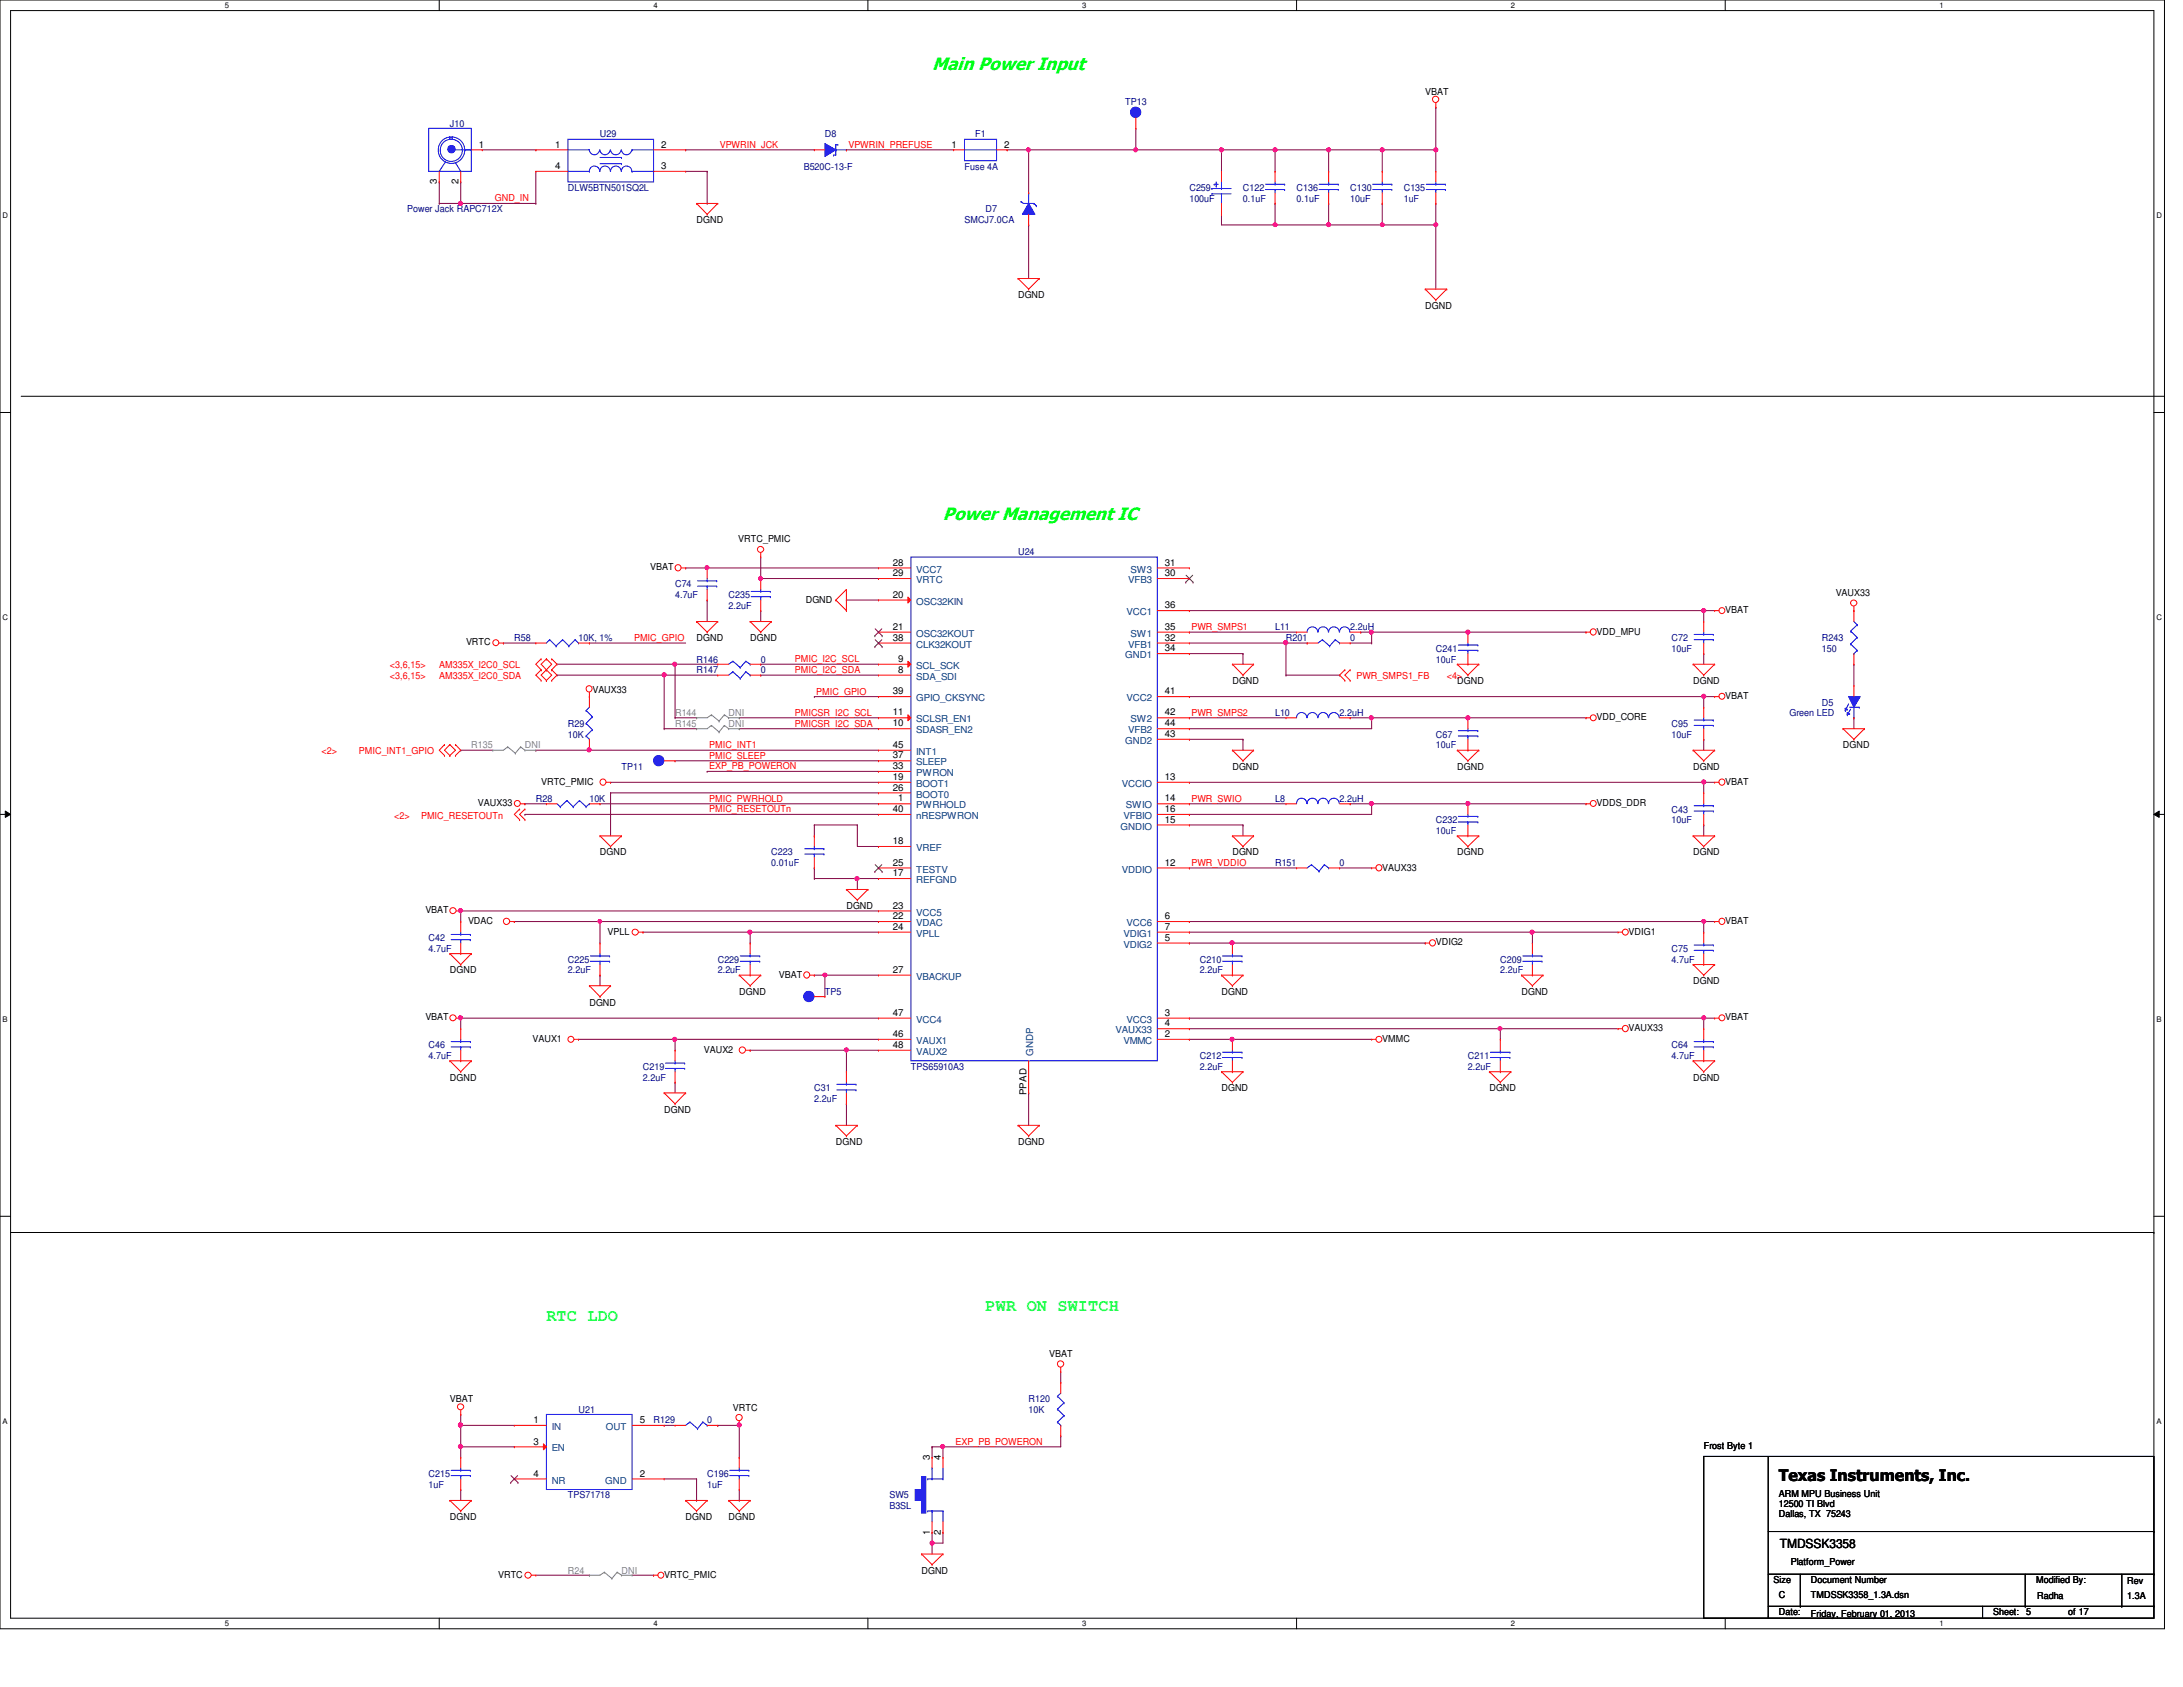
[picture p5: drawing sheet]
<svg xmlns="http://www.w3.org/2000/svg" width="279mm" height="216mm" viewBox="0 0 279 216" stroke-linecap="round" stroke-linejoin="round" font-family="sans-serif">
<defs><g id="words">
<g font-size="2.3" fill="#0f0">
<text x="119.3" y="9">Main Power Input</text>
<text x="120.7" y="66.6">Power Management IC</text>
</g>
<g font-size="2.2" fill="#00ff80">
<text x="126.2" y="167.7">PWR ON SWITCH</text>
<text x="69.9" y="169.1">RTC LDO</text>
</g>
<text font-size="2" x="227.7" y="189.5">Texas Instruments, Inc.</text>
<text font-size="1.6" x="227.8" y="198.1">TMDSSK3358</text>
<g font-size="1.2" fill="#000080">
<text x="57.6" y="16.2">J10</text>
<text x="76.8" y="17.6">U29</text>
<text x="105.6" y="17.6">D8</text>
<text x="124.8" y="17.6">F1</text>
<text x="144" y="13.5">TP13</text>
<text x="102.9" y="21.7">B520C-13-F</text>
<text x="123.4" y="21.7">Fuse 4A</text>
<text x="52.1" y="27.2">Power Jack RAPC712X</text>
<text x="72.7" y="24.4">DLW5BTN501SQ2L</text>
<text x="123.4" y="28.6">SMCJ7.0CA</text>
<text x="126.2" y="27.2">D7</text>
<text x="152.2" y="24.4">C259</text>
<text x="152.2" y="25.8">100uF</text>
<text x="159.1" y="24.4">C122</text>
<text x="159.1" y="25.8">0.1uF</text>
<text x="165.9" y="24.4">C136</text>
<text x="165.9" y="25.8">0.1uF</text>
<text x="172.8" y="24.4">C130</text>
<text x="172.8" y="25.8">10uF</text>
<text x="179.7" y="24.4">C135</text>
<text x="179.7" y="25.8">1uF</text>
<text x="130.3" y="71.1">U24</text>
<text x="86.4" y="75.2">C74</text>
<text x="86.4" y="76.6">4.7uF</text>
<text x="93.3" y="76.6">C235</text>
<text x="93.3" y="77.9">2.2uF</text>
<text x="65.8" y="82">R58</text>
<text x="74" y="82">10K, 1%</text>
<text x="163.2" y="80.7">L11</text>
<text x="164.6" y="82">R201</text>
<text x="172.8" y="80.7">2.2uH</text>
<text x="172.8" y="82">0</text>
<text x="183.8" y="83.4">C241</text>
<text x="214" y="82">C72</text>
<text x="214" y="83.4">10uF</text>
<text x="233.2" y="82">R243</text>
<text x="233.2" y="83.4">150</text>
<text x="89.2" y="86.1">R147</text>
<text x="89.2" y="84.8">R146</text>
<text x="97.4" y="86.1">0</text>
<text x="97.4" y="84.8">0</text>
<text x="183.8" y="84.8">10uF</text>
<text x="72.7" y="93">R29</text>
<text x="72.7" y="94.4">10K</text>
<text x="163.2" y="91.7">L10</text>
<text x="171.4" y="91.7">2.2uH</text>
<text x="183.8" y="94.4">C67</text>
<text x="183.8" y="95.8">10uF</text>
<text x="214" y="93">C95</text>
<text x="214" y="94.4">10uF</text>
<text x="229" y="91.7">Green LED</text>
<text x="233.2" y="90.3">D5</text>
<text x="79.5" y="98.5">TP11</text>
<text x="68.6" y="102.6">R28</text>
<text x="75.4" y="102.6">10K</text>
<text x="163.2" y="102.6">L8</text>
<text x="171.4" y="102.6">2.2uH</text>
<text x="183.8" y="105.4">C232</text>
<text x="183.8" y="106.7">10uF</text>
<text x="214" y="104">C43</text>
<text x="214" y="105.4">10uF</text>
<text x="98.7" y="109.5">C223</text>
<text x="98.7" y="110.9">0.01uF</text>
<text x="163.2" y="110.9">R151</text>
<text x="171.4" y="110.9">0</text>
<text x="54.9" y="120.4">C42</text>
<text x="54.9" y="121.8">4.7uF</text>
<text x="72.7" y="123.2">C225</text>
<text x="72.7" y="124.6">2.2uF</text>
<text x="91.9" y="123.2">C229</text>
<text x="91.9" y="124.6">2.2uF</text>
<text x="153.6" y="123.2">C210</text>
<text x="153.6" y="124.6">2.2uF</text>
<text x="192" y="123.2">C209</text>
<text x="192" y="124.6">2.2uF</text>
<text x="214" y="121.8">C75</text>
<text x="214" y="123.2">4.7uF</text>
<text x="105.6" y="127.3">TP5</text>
<text x="54.9" y="134.2">C46</text>
<text x="54.9" y="135.6">4.7uF</text>
<text x="82.3" y="136.9">C219</text>
<text x="116.6" y="136.9">TPS65910A3</text>
<text x="153.6" y="135.6">C212</text>
<text x="153.6" y="136.9">2.2uF</text>
<text x="187.9" y="135.6">C211</text>
<text x="187.9" y="136.9">2.2uF</text>
<text x="214" y="134.2">C64</text>
<text x="214" y="135.6">4.7uF</text>
<text x="82.3" y="138.3">2.2uF</text>
<text x="104.2" y="139.7">C31</text>
<text x="104.2" y="141">2.2uF</text>
<text x="131.7" y="179.5">R120</text>
<text x="74" y="180.8">U21</text>
<text x="83.7" y="182.2">R129</text>
<text x="90.5" y="182.2">0</text>
<text x="131.7" y="180.8">10K</text>
<text x="54.9" y="189">C215</text>
<text x="54.9" y="190.4">1uF</text>
<text x="72.7" y="191.8">TPS71718</text>
<text x="90.5" y="189">C196</text>
<text x="90.5" y="190.4">1uF</text>
<text x="113.8" y="191.8">SW5</text>
<text x="113.8" y="193.2">B3SL</text>
</g>
<g font-size="1.2">
<text x="182.4" y="12.1">VBAT</text>
<text x="55.9" y="23.6" transform="rotate(-90 55.9 23.6)">3</text>
<text x="58.7" y="23.6" transform="rotate(-90 58.7 23.6)">2</text>
<text x="61.3" y="18.9">1</text>
<text x="71" y="18.9">1</text>
<text x="71" y="21.6">4</text>
<text x="84.6" y="21.6">3</text>
<text x="84.6" y="18.9">2</text>
<text x="121.8" y="18.9">1</text>
<text x="128.5" y="18.9">2</text>
<text x="89.2" y="28.6">DGND</text>
<text x="130.3" y="38.1">DGND</text>
<text x="182.4" y="39.5">DGND</text>
<text x="94.5" y="69.4">VRTC_PMIC</text>
<text x="83.2" y="73">VBAT</text>
<text x="103.1" y="77.1">DGND</text>
<text x="114.3" y="72.4">28</text>
<text x="114.3" y="73.7">29</text>
<text x="114.3" y="76.5">20</text>
<text x="149.1" y="72.4">31</text>
<text x="149.1" y="73.7">30</text>
<text x="149.1" y="77.9">36</text>
<text x="234.9" y="76.3">VAUX33</text>
<text x="59.6" y="82.6">VRTC</text>
<text x="89.2" y="82">DGND</text>
<text x="96" y="82">DGND</text>
<text x="114.3" y="80.6">21</text>
<text x="114.3" y="82">38</text>
<text x="149.1" y="80.6">35</text>
<text x="149.1" y="82">32</text>
<text x="149.1" y="83.4">34</text>
<text x="204.3" y="81.2">VDD_MPU</text>
<text x="220.8" y="78.5">VBAT</text>
<text x="75.8" y="88.6">VAUX33</text>
<text x="114.3" y="88.9">39</text>
<text x="114.9" y="86.1">8</text>
<text x="114.9" y="84.7">9</text>
<text x="149.1" y="88.9">41</text>
<text x="157.7" y="87.5">DGND</text>
<text x="186.5" y="87.5">DGND</text>
<text x="216.7" y="87.5">DGND</text>
<text x="220.8" y="89.5">VBAT</text>
<text x="114.3" y="93">10</text>
<text x="114.3" y="91.6">11</text>
<text x="114.3" y="95.7">45</text>
<text x="149.1" y="91.6">42</text>
<text x="149.1" y="93">44</text>
<text x="149.1" y="94.3">43</text>
<text x="204.3" y="92.2">VDD_CORE</text>
<text x="235.9" y="95.8">DGND</text>
<text x="69.3" y="100.4">VRTC_PMIC</text>
<text x="114.3" y="97.1">37</text>
<text x="114.3" y="98.4">33</text>
<text x="114.3" y="99.8">19</text>
<text x="114.3" y="101.2">26</text>
<text x="149.1" y="99.8">13</text>
<text x="157.7" y="98.5">DGND</text>
<text x="186.5" y="98.5">DGND</text>
<text x="216.7" y="98.5">DGND</text>
<text x="220.8" y="100.4">VBAT</text>
<text x="61.2" y="103.2">VAUX33</text>
<text x="114.3" y="103.9">40</text>
<text x="114.9" y="102.6">1</text>
<text x="149.1" y="102.6">14</text>
<text x="149.1" y="105.3">15</text>
<text x="149.1" y="103.9">16</text>
<text x="204.3" y="103.2">VDDS_DDR</text>
<text x="76.8" y="109.5">DGND</text>
<text x="114.3" y="108">18</text>
<text x="114.3" y="110.8">25</text>
<text x="114.3" y="112.1">17</text>
<text x="149.1" y="110.8">12</text>
<text x="157.7" y="109.5">DGND</text>
<text x="176.9" y="111.4">VAUX33</text>
<text x="186.5" y="109.5">DGND</text>
<text x="216.7" y="109.5">DGND</text>
<text x="54.4" y="116.9">VBAT</text>
<text x="59.9" y="118.3">VDAC</text>
<text x="77.8" y="119.6">VPLL</text>
<text x="108.3" y="116.3">DGND</text>
<text x="114.3" y="117.6">22</text>
<text x="114.3" y="116.3">23</text>
<text x="114.3" y="119">24</text>
<text x="149.1" y="119">7</text>
<text x="149.1" y="117.6">6</text>
<text x="208.4" y="119.6">VDIG1</text>
<text x="220.8" y="118.3">VBAT</text>
<text x="57.6" y="124.6">DGND</text>
<text x="99.7" y="125.1">VBAT</text>
<text x="114.3" y="124.5">27</text>
<text x="149.1" y="120.4">5</text>
<text x="183.8" y="121">VDIG2</text>
<text x="216.7" y="125.9">DGND</text>
<text x="54.4" y="130.6">VBAT</text>
<text x="75.4" y="128.7">DGND</text>
<text x="94.6" y="127.3">DGND</text>
<text x="114.3" y="130">47</text>
<text x="149.1" y="131.4">4</text>
<text x="149.1" y="130">3</text>
<text x="156.3" y="127.3">DGND</text>
<text x="194.7" y="127.3">DGND</text>
<text x="208.4" y="132">VAUX33</text>
<text x="220.8" y="130.6">VBAT</text>
<text x="68.2" y="133.3">VAUX1</text>
<text x="90.1" y="134.7">VAUX2</text>
<text x="114.3" y="132.7">46</text>
<text x="114.3" y="134.1">48</text>
<text x="149.1" y="132.7">2</text>
<text x="176.9" y="133.3">VMMC</text>
<text x="57.6" y="138.3">DGND</text>
<text x="85" y="142.4">DGND</text>
<text x="131.4" y="140.2" transform="rotate(-90 131.4 140.2)">PPAD</text>
<text x="156.3" y="139.7">DGND</text>
<text x="190.6" y="139.7">DGND</text>
<text x="216.7" y="138.3">DGND</text>
<text x="107" y="146.5">DGND</text>
<text x="130.3" y="146.5">DGND</text>
<text x="134.3" y="173.7">VBAT</text>
<text x="57.6" y="179.5">VBAT</text>
<text x="68.3" y="182.1">1</text>
<text x="68.3" y="184.9">3</text>
<text x="81.9" y="182.1">5</text>
<text x="93.8" y="180.6">VRTC</text>
<text x="218.1" y="185.5">Frost Byte 1</text>
<text x="68.3" y="189">4</text>
<text x="81.9" y="189">2</text>
<text x="119" y="186.9" transform="rotate(-90 119 186.9)">3</text>
<text x="120.4" y="186.9" transform="rotate(-90 120.4 186.9)">4</text>
<text x="227.7" y="191.6">ARM MPU Business Unit</text>
<text x="57.6" y="194.5">DGND</text>
<text x="87.8" y="194.5">DGND</text>
<text x="93.3" y="194.5">DGND</text>
<text x="119" y="196.4" transform="rotate(-90 119 196.4)">1</text>
<text x="120.4" y="196.4" transform="rotate(-90 120.4 196.4)">2</text>
<text x="227.7" y="192.9">12500 TI Blvd</text>
<text x="227.7" y="194.2">Dallas, TX 75243</text>
<text x="63.8" y="201.9">VRTC</text>
<text x="85" y="201.9">VRTC_PMIC</text>
<text x="117.9" y="201.4">DGND</text>
<text x="227" y="202.6">Size</text>
<text x="229.2" y="200.3">Platform_Power</text>
<text x="231.8" y="202.6">Document Number</text>
<text x="260.6" y="202.6">Modified By:</text>
<text x="272.2" y="202.7">Rev</text>
<text x="227.7" y="206.7">Date:</text>
<text x="227.7" y="204.6">C</text>
<text x="231.8" y="206.9">Friday, February 01, 2013</text>
<text x="231.8" y="204.6">TMDSSK3358_1.3A.dsn</text>
<text x="255.1" y="206.7">Sheet:</text>
<text x="259.3" y="206.7">5</text>
<text x="260.7" y="204.7">Radha</text>
<text x="264.7" y="206.7">of 17</text>
<text x="272.2" y="204.7">1.3A</text>
</g>
<g font-size="1.2" fill="#f00">
<text x="92.1" y="18.9">VPWRIN_JCK</text>
<text x="108.6" y="18.9">VPWRIN_PREFUSE</text>
<text x="63.3" y="25.8">GND_IN</text>
<text x="81.2" y="82">PMIC_GPIO</text>
<text x="152.5" y="80.6">PWR_SMPS1</text>
<text x="49.9" y="86.9">&lt;3,6,15&gt;</text>
<text x="49.9" y="85.5">&lt;3,6,15&gt;</text>
<text x="56.2" y="86.9">AM335X_I2C0_SDA</text>
<text x="56.2" y="85.5">AM335X_I2C0_SCL</text>
<text x="101.7" y="84.8">PMIC_I2C_SCL</text>
<text x="101.7" y="86.1">PMIC_I2C_SDA</text>
<text x="104.5" y="88.9">PMIC_GPIO</text>
<text x="173.6" y="86.9">PWR_SMPS1_FB</text>
<text x="185.2" y="86.9">&lt;4&gt;</text>
<text x="90.8" y="95.8">PMIC_INT1</text>
<text x="101.7" y="91.6">PMICSR_I2C_SCL</text>
<text x="101.7" y="93">PMICSR_I2C_SDA</text>
<text x="152.5" y="91.6">PWR_SMPS2</text>
<text x="41.1" y="96.4">&lt;2&gt;</text>
<text x="45.9" y="96.4">PMIC_INT1_GPIO</text>
<text x="90.8" y="97.1">PMIC_SLEEP</text>
<text x="90.8" y="98.5">EXP_PB_POWERON</text>
<text x="50.5" y="104.8">&lt;2&gt;</text>
<text x="53.9" y="104.8">PMIC_RESETOUTn</text>
<text x="90.8" y="104">PMIC_RESETOUTn</text>
<text x="90.8" y="102.6">PMIC_PWRHOLD</text>
<text x="152.5" y="102.6">PWR_SWIO</text>
<text x="152.5" y="110.8">PWR_VDDIO</text>
<text x="122.3" y="184.9">EXP_PB_POWERON</text>
</g>
<g font-size="1.2" fill="#004080">
<text x="117.3" y="73.3">VCC7</text>
<text x="117.3" y="74.6">VRTC</text>
<text x="117.3" y="77.4">OSC32KIN</text>
<text x="144.4" y="74.6">VFB3</text>
<text x="144.7" y="73.3">SW3</text>
<text x="117.3" y="81.5">OSC32KOUT</text>
<text x="117.3" y="82.9">CLK32KOUT</text>
<text x="144.2" y="78.7">VCC1</text>
<text x="144.4" y="82.9">VFB1</text>
<text x="144.7" y="81.5">SW1</text>
<text x="117.3" y="87">SDA_SDI</text>
<text x="117.3" y="85.6">SCL_SCK</text>
<text x="117.3" y="89.7">GPIO_CKSYNC</text>
<text x="144" y="84.2">GND1</text>
<text x="144.2" y="89.7">VCC2</text>
<text x="117.3" y="93.9">SDASR_EN2</text>
<text x="117.3" y="92.5">SCLSR_EN1</text>
<text x="144" y="95.2">GND2</text>
<text x="144.4" y="93.9">VFB2</text>
<text x="144.7" y="92.5">SW2</text>
<text x="117.3" y="96.6">INT1</text>
<text x="117.3" y="98">SLEEP</text>
<text x="117.3" y="99.3">PWRON</text>
<text x="117.3" y="100.7">BOOT1</text>
<text x="143.6" y="100.7">VCCIO</text>
<text x="117.3" y="102.1">BOOT0</text>
<text x="117.3" y="103.5">PWRHOLD</text>
<text x="117.3" y="104.8">nRESPWRON</text>
<text x="143.4" y="106.2">GNDIO</text>
<text x="143.8" y="104.8">VFBIO</text>
<text x="144.1" y="103.5">SWIO</text>
<text x="117.3" y="108.9">VREF</text>
<text x="117.3" y="111.7">TESTV</text>
<text x="117.3" y="113">REFGND</text>
<text x="143.6" y="111.7">VDDIO</text>
<text x="117.3" y="118.5">VDAC</text>
<text x="117.3" y="117.2">VCC5</text>
<text x="117.3" y="119.9">VPLL</text>
<text x="143.8" y="119.9">VDIG1</text>
<text x="144.2" y="118.5">VCC6</text>
<text x="117.3" y="125.4">VBACKUP</text>
<text x="143.8" y="121.3">VDIG2</text>
<text x="117.3" y="130.9">VCC4</text>
<text x="144.2" y="130.9">VCC3</text>
<text x="117.3" y="133.6">VAUX1</text>
<text x="117.3" y="135">VAUX2</text>
<text x="132.2" y="135.1" transform="rotate(-90 132.2 135.1)">GNDP</text>
<text x="142.8" y="132.2">VAUX33</text>
<text x="143.8" y="133.6">VMMC</text>
<text x="70.6" y="183">IN</text>
<text x="70.6" y="185.8">EN</text>
<text x="77.6" y="183">OUT</text>
<text x="70.6" y="189.9">NR</text>
<text x="77.5" y="189.9">GND</text>
</g>
<g font-size="1.2" fill="#808080">
<text x="60.3" y="95.8">R135</text>
<text x="67.2" y="95.8">DNI</text>
<text x="86.4" y="91.7">R144</text>
<text x="86.4" y="93">R145</text>
<text x="93.3" y="91.7">DNI</text>
<text x="93.3" y="93">DNI</text>
<text x="72.7" y="201.4">R24</text>
<text x="79.5" y="201.4">DNI</text>
</g>
<g font-size="1">
<text x="28.8" y="1">5</text>
<text x="83.7" y="1">4</text>
<text x="138.5" y="1">3</text>
<text x="193.4" y="1">2</text>
<text x="248.2" y="1">1</text>
<text x=".3" y="27.9">D</text>
<text x="276" y="27.9">D</text>
<text x=".3" y="79.4">C</text>
<text x="276" y="79.4">C</text>
<text x=".3" y="130.8">B</text>
<text x="276" y="130.8">B</text>
<text x=".3" y="182.2">A</text>
<text x="276" y="182.2">A</text>
<text x="28.8" y="208.1">5</text>
<text x="83.7" y="208.1">4</text>
<text x="138.5" y="208.1">3</text>
<text x="193.4" y="208.1">2</text>
<text x="248.2" y="208.1">1</text>
</g>
</g></defs>
<path d="M0 0h277v208.4h-277zM1.4 1.4h274.3v205.7h-274.3z" fill="none" stroke="#000" stroke-width=".13"/>
<g fill="#fff">
<path d="M28.8 .1h.5v1.1h-.5z"/>
<path d="M28.8 207.2h.5v1.1h-.5z"/>
</g>
<path d="M56.2 0v1.4M56.2 207.1v1.3" fill="none" stroke="#000" stroke-width=".13"/>
<g fill="#fff">
<path d="M83.7 .1h.5v1.1h-.5z"/>
<path d="M83.7 207.2h.5v1.1h-.5z"/>
</g>
<path d="M111.1 0v1.4M111.1 207.1v1.3" fill="none" stroke="#000" stroke-width=".13"/>
<g fill="#fff">
<path d="M138.5 .1h.6v1.1h-.6z"/>
<path d="M138.5 207.2h.6v1.1h-.6z"/>
</g>
<path d="M165.9 0v1.4M165.9 207.1v1.3" fill="none" stroke="#000" stroke-width=".13"/>
<g fill="#fff">
<path d="M193.4 .1h.5v1.1h-.5z"/>
<path d="M193.4 207.2h.5v1.1h-.5z"/>
</g>
<path d="M220.8 0v1.4M220.8 207.1v1.3" fill="none" stroke="#000" stroke-width=".13"/>
<g fill="#fff">
<path d="M248.2 .1h.6v1.1h-.6z"/>
<path d="M248.2 207.2h.6v1.1h-.6z"/>
<path d="M.3 27.1h.8v1.1h-.8z"/>
<path d="M276 27.1h.7v1.1h-.7z"/>
<path d="M.3 78.5h.8v1.1h-.8z"/>
<path d="M276 78.5h.7v1.1h-.7z"/>
</g>
<path d="M0 52.8h1.4M275.7 52.8h1.3" fill="none" stroke="#000" stroke-width=".13"/>
<g fill="#fff">
<path d="M.3 129.9h.7v1.1h-.7z"/>
<path d="M276 129.9h.6v1.1h-.6z"/>
</g>
<path d="M0 104.2h1.4M.7 103.8l.7 .4-.7 .4zM275.7 104.2l.7-.4v.8zM275.7 104.2h1.3" fill="none" stroke="#000" stroke-width=".13"/>
<path d="M.7 103.8l.7 .4-.7 .4zM275.7 104.2l.7-.4v.8z" fill="#000"/>
<g fill="#fff">
<path d="M.3 181.4h.7v1.1h-.7z"/>
<path d="M276 181.4h.6v1.1h-.6z"/>
</g>
<path d="M2.7 50.7h274.3M277 50.7h.1M0 155.7h1.4M1.4 157.7h274.3M275.7 157.7h.1M275.7 155.7h1.3" fill="none" stroke="#000" stroke-width=".13"/>
<path d="M104.2 105.6h.1M104.2 105.6h5.5M109.7 112.4h.1M109.7 112.4h2.7M131.7 139.9h.1M131.7 139.9v4.1" fill="none" stroke="#800040" stroke-width=".13"/>
<circle cx="109.7" cy="112.4" r=".26" fill="#f0f"/>
<circle cx="109.7" cy="112.4" r=".26" fill="none" stroke="#f0f" stroke-width=".13"/>
<path d="M90.5 72.7h.1M90.5 72.7h21.9M86.4 97.4h.1M86.4 97.4h26M94.6 91.9h.1M94.6 91.9h17.8M78.1 101.5h.1M78.1 101.5v5.5" fill="none" stroke="#800040" stroke-width=".13"/>
<path d="M90.3 72.5l.2-.1 .2 .1-.1 .3-.1 .1-.2-.1z" fill-rule="evenodd" fill="#f0f"/>
<path d="M90.3 72.5l.2-.1 .2 .1-.1 .3-.1 .1-.2-.1z" fill="none" stroke="#f0f" stroke-width=".13"/>
<path d="M152.2 78.1h.1M152.2 78.1h65.9" fill="none" stroke="#800040" stroke-width=".13"/>
<circle cx="218.1" cy="78.1" r=".26" fill="#f0f"/>
<circle cx="218.1" cy="78.1" r=".26" fill="none" stroke="#f0f" stroke-width=".13"/>
<path d="M218.1 78.1h.1M218.1 78.1h1.4M218.1 78.1v1.4M152.2 80.9h.1M152.2 80.9h13.7M175.6 80.9h.1M175.6 80.9h12.3M218.1 83.7h.1M218.1 83.7v1.3" fill="none" stroke="#800040" stroke-width=".13"/>
<circle cx="175.5" cy="80.9" r=".26" fill="#f0f"/>
<circle cx="175.5" cy="80.9" r=".26" fill="none" stroke="#f0f" stroke-width=".13"/>
<path d="M152.2 83.7h.1M152.2 83.7h6.9M159.1 83.7h.1M159.1 83.7v1.3M218.1 89.2h.1M218.1 89.2h1.4" fill="none" stroke="#800040" stroke-width=".13"/>
<circle cx="218.1" cy="89.1" r=".26" fill="#f0f"/>
<circle cx="218.1" cy="89.1" r=".26" fill="none" stroke="#f0f" stroke-width=".13"/>
<g fill="none" stroke="#800040" stroke-width=".13">
<path d="M152.2 91.9h.1M152.2 93.3h.1M152.2 94.6h.1M152.2 91.9h12.4M152.2 94.6h6.9M159.1 94.6h.1M159.1 94.6v1.4M172.8 91.9h.1M172.8 91.9h2.8M175.6 91.9h.1M175.6 91.9v1.4h-23.4M218.1 89.2h.1"/>
<path d="M218.1 94.6h.1M218.1 89.2v1.3M218.1 94.6v1.4M218.1 100.1h.1M218.1 100.1h1.4"/>
</g>
<circle cx="218.1" cy="100.1" r=".26" fill="#f0f"/>
<circle cx="218.1" cy="100.1" r=".26" fill="none" stroke="#f0f" stroke-width=".13"/>
<path d="M175.6 102.9h.1M175.6 102.9h12.3M218.1 100.1h.1M218.1 105.6h.1M218.1 100.1v1.4M218.1 105.6v1.4" fill="none" stroke="#800040" stroke-width=".13"/>
<circle cx="175.5" cy="102.8" r=".26" fill="#f0f"/>
<circle cx="175.5" cy="102.8" r=".26" fill="none" stroke="#f0f" stroke-width=".13"/>
<path d="M152.2 102.9h.1M152.2 104.2h.1M152.2 105.6h.1M152.2 102.9h12.4M152.2 105.6h6.9M159.1 105.6h.1M159.1 105.6v1.4M175.6 102.9h.1M175.6 102.9v1.3h-23.4M218.1 117.9h.1M218.1 117.9h1.4" fill="none" stroke="#800040" stroke-width=".13"/>
<circle cx="218.1" cy="117.9" r=".25" fill="#f0f"/>
<circle cx="218.1" cy="117.9" r=".25" fill="none" stroke="#f0f" stroke-width=".13"/>
<path d="M152.2 117.9h.1M152.2 117.9h65.9M196.1 119.3h.1M196.1 119.3v1.4M218.1 117.9h.1M218.1 117.9v1.4M218.1 130.3h.1M218.1 130.3h1.4" fill="none" stroke="#800040" stroke-width=".13"/>
<circle cx="218.1" cy="130.3" r=".26" fill="#f0f"/>
<circle cx="218.1" cy="130.3" r=".26" fill="none" stroke="#f0f" stroke-width=".13"/>
<path d="M59 116.6h.1M59 116.6v1.3M108.3 134.4h.1M108.3 134.4v2.8M108.3 134.4h4.1M152.2 130.3h.1M152.2 130.3h65.9M192 131.7h.1M192 131.7v1.3M218.1 130.3h.1M218.1 130.3v1.4" fill="none" stroke="#800040" stroke-width=".13"/>
<circle cx="108.3" cy="134.4" r=".26" fill="#f0f"/>
<circle cx="108.3" cy="134.4" r=".26" fill="none" stroke="#f0f" stroke-width=".13"/>
<path d="M59 130.3h.1M59 130.3v1.4M59 130.3h53.4" fill="none" stroke="#800040" stroke-width=".13"/>
<circle cx="58.9" cy="130.3" r=".26" fill="#f0f"/>
<circle cx="58.9" cy="130.3" r=".26" fill="none" stroke="#f0f" stroke-width=".13"/>
<path d="M96 119.3h.1M96 119.3v1.4M96 119.3h16.4" fill="none" stroke="#800040" stroke-width=".13"/>
<circle cx="96" cy="119.3" r=".26" fill="#f0f"/>
<circle cx="96" cy="119.3" r=".26" fill="none" stroke="#f0f" stroke-width=".13"/>
<path d="M59 116.6h.1M59 116.6h53.4" fill="none" stroke="#800040" stroke-width=".13"/>
<circle cx="58.9" cy="116.5" r=".26" fill="#f0f"/>
<circle cx="58.9" cy="116.5" r=".26" fill="none" stroke="#f0f" stroke-width=".13"/>
<path d="M76.8 117.9h.1M76.8 117.9h35.6" fill="none" stroke="#800040" stroke-width=".13"/>
<path d="M76.6 117.7h.3l.1 .2-.1 .2-.1 .1-.2-.1z" fill-rule="evenodd" fill="#f0f"/>
<path d="M76.6 117.7h.3l.1 .2-.1 .2-.1 .1-.2-.1z" fill="none" stroke="#f0f" stroke-width=".13"/>
<path d="M76.8 117.9h.1M76.8 117.9v2.8M86.4 133h.1M86.4 133h26" fill="none" stroke="#800040" stroke-width=".13"/>
<circle cx="86.4" cy="133" r=".26" fill="#f0f"/>
<circle cx="86.4" cy="133" r=".26" fill="none" stroke="#f0f" stroke-width=".13"/>
<path d="M90.5 76.8h.1M90.5 76.8v2.7M86.4 133h.1M86.4 133v1.4M105.6 124.8h.1M105.6 124.8h6.8" fill="none" stroke="#800040" stroke-width=".13"/>
<circle cx="105.6" cy="124.8" r=".25" fill="#f0f"/>
<circle cx="105.6" cy="124.8" r=".25" fill="none" stroke="#f0f" stroke-width=".13"/>
<path d="M152.2 131.7h.1M152.2 131.7h39.8" fill="none" stroke="#800040" stroke-width=".13"/>
<circle cx="192" cy="131.6" r=".25" fill="#f0f"/>
<circle cx="192" cy="131.6" r=".25" fill="none" stroke="#f0f" stroke-width=".13"/>
<path d="M175.6 91.9h.1M175.6 91.9h12.3M152.2 111.1h.1M152.2 111.1h13.7M172.8 102.9h.1M172.8 102.9h2.8" fill="none" stroke="#800040" stroke-width=".13"/>
<circle cx="175.5" cy="91.9" r=".26" fill="#f0f"/>
<circle cx="175.5" cy="91.9" r=".26" fill="none" stroke="#f0f" stroke-width=".13"/>
<path d="M90.5 98.7h.1M90.5 98.7h21.9M94.6 93.3h.1M94.6 93.3h17.8M67.2 104.2h.1M67.2 104.2h45.2M157.7 133h.1M157.7 133h17.9" fill="none" stroke="#800040" stroke-width=".13"/>
<circle cx="157.7" cy="133" r=".26" fill="#f0f"/>
<circle cx="157.7" cy="133" r=".26" fill="none" stroke="#f0f" stroke-width=".13"/>
<path d="M196.1 119.3h.1M196.1 119.3h11M192 131.7h.1M192 131.7h15.1" fill="none" stroke="#800040" stroke-width=".13"/>
<circle cx="196.1" cy="119.3" r=".26" fill="#f0f"/>
<circle cx="196.1" cy="119.3" r=".26" fill="none" stroke="#f0f" stroke-width=".13"/>
<g fill="none" stroke="#800040" stroke-width=".13">
<path d="M75.4 96h.1M75.4 96h37M152.2 89.2h.1M152.2 89.2h65.9M65.8 117.9h.1M65.8 117.9h11M82.3 119.3h.1M82.3 119.3h13.7M152.2 100.1h.1M152.2 119.3h.1M152.2 100.1h65.9M152.2 119.3h43.9"/>
<path d="M74 133h.1M74 133h12.4M96 134.4h.1M96 134.4h12.3"/>
</g>
<circle cx="75.4" cy="96" r=".26" fill="#f0f"/>
<circle cx="75.4" cy="96" r=".26" fill="none" stroke="#f0f" stroke-width=".13"/>
<path d="M97.4 74h15M112.4 74h.1M78.1 101.5h.1M78.1 100.1h.1M78.1 101.5h34.3M78.1 100.1h34.3" fill="none" stroke="#800040" stroke-width=".13"/>
<path d="M97.2 73.9l.1-.1 .2 .1v.3l-.2 .1-.1-.1z" fill-rule="evenodd" fill="#f0f"/>
<path d="M97.2 73.9l.1-.1 .2 .1v.3l-.2 .1-.1-.1z" fill="none" stroke="#f0f" stroke-width=".13"/>
<path d="M97.4 78.1h.1M97.4 78.1v1.4M86.4 85h.1M86.4 85h5.5" fill="none" stroke="#800040" stroke-width=".13"/>
<circle cx="86.4" cy="85" r=".26" fill="#f0f"/>
<circle cx="86.4" cy="85" r=".26" fill="none" stroke="#f0f" stroke-width=".13"/>
<path d="M97.4 74h.1M97.4 71.3v2.7M85 86.4h.1M85 86.4h6.9M97.4 85h.1M97.4 86.4h.1M97.4 86.4h15M97.4 85h15M152.2 82.3h12.4M164.6 82.3h.1M76.8 102.9h.1M76.8 102.9h35.6" fill="none" stroke="#800040" stroke-width=".13"/>
<circle cx="164.5" cy="82.3" r=".26" fill="#f0f"/>
<circle cx="164.5" cy="82.3" r=".26" fill="none" stroke="#f0f" stroke-width=".13"/>
<g fill="none" stroke="#800040" stroke-width=".13">
<path d="M131.7 19.2h.1M131.7 19.2v5.5M164.6 86.4h.1M164.6 86.4h6.8M167.3 82.3h.1M167.3 82.3h-2.7v4.1M171.4 86.4h.1M172.8 82.3h2.8M174.2 80.9h.1M174.2 80.9h1.4M175.6 82.3h.1M175.6 80.9h.1"/>
<path d="M175.6 80.9v1.4"/>
</g>
<path d="M131.5 19l.1-.1 .2 .1v.4h-.2h-.1z" fill-rule="evenodd" fill="#f0f"/>
<path d="M131.5 19l.1-.1 .2 .1v.4h-.2h-.1z" fill="none" stroke="#f0f" stroke-width=".13"/>
<path d="M128.9 19.2h.1M128.9 19.2h2.8M145.4 19.2h.1M145.4 19.2h10.9M156.3 19.2h.1M156.3 19.2v2.7M131.7 28.8h.1M131.7 28.8v6.8" fill="none" stroke="#800040" stroke-width=".13"/>
<path d="M145.2 19l.1-.1 .2 .1v.4h-.2h-.1z" fill-rule="evenodd" fill="#f0f"/>
<path d="M145.2 19l.1-.1 .2 .1v.4h-.2h-.1z" fill="none" stroke="#f0f" stroke-width=".13"/>
<path d="M87.8 19.2h.1M87.8 19.2h16.4M108.3 19.2h.1M108.3 19.2h13.7M176.9 19.2h.1M176.9 19.2v2.7" fill="none" stroke="#800040" stroke-width=".13"/>
<circle cx="176.9" cy="19.2" r=".26" fill="#f0f"/>
<circle cx="176.9" cy="19.2" r=".26" fill="none" stroke="#f0f" stroke-width=".13"/>
<g fill="none" stroke="#800040" stroke-width=".13">
<path d="M145.4 16.4h.1M145.4 16.4v2.8M170.1 19.2h.1M170.1 19.2h6.8M183.8 19.2h.1M183.8 19.2v2.7M156.3 27.4h.1M156.3 27.4v1.4M163.2 26h.1M163.2 26v2.8M170.1 26h.1M170.1 26v2.8"/>
<path d="M183.8 28.8h.1M183.8 28.8v8.2"/>
</g>
<circle cx="170.1" cy="28.8" r=".25" fill="#f0f"/>
<circle cx="170.1" cy="28.8" r=".25" fill="none" stroke="#f0f" stroke-width=".13"/>
<path d="M163.2 19.2h.1M163.2 19.2h6.9" fill="none" stroke="#800040" stroke-width=".13"/>
<circle cx="170.1" cy="19.2" r=".26" fill="#f0f"/>
<circle cx="170.1" cy="19.2" r=".26" fill="none" stroke="#f0f" stroke-width=".13"/>
<circle cx="163.2" cy="19.2" r=".26" fill="#f0f"/>
<circle cx="163.2" cy="19.2" r=".26" fill="none" stroke="#f0f" stroke-width=".13"/>
<path d="M156.3 19.2h.1M156.3 19.2h6.9" fill="none" stroke="#800040" stroke-width=".13"/>
<circle cx="156.3" cy="19.2" r=".26" fill="#f0f"/>
<circle cx="156.3" cy="19.2" r=".26" fill="none" stroke="#f0f" stroke-width=".13"/>
<path d="M163.2 19.2h.1M163.2 19.2v2.7M170.1 19.2h.1M170.1 19.2v2.7M170.1 28.8h.1M176.9 26h.1M176.9 26v2.8h-6.8" fill="none" stroke="#800040" stroke-width=".13"/>
<circle cx="176.9" cy="28.8" r=".25" fill="#f0f"/>
<circle cx="176.9" cy="28.8" r=".25" fill="none" stroke="#f0f" stroke-width=".13"/>
<path d="M176.9 28.8h.1M183.8 26h.1M183.8 26v2.8h-6.9" fill="none" stroke="#800040" stroke-width=".13"/>
<circle cx="183.8" cy="28.8" r=".25" fill="#f0f"/>
<circle cx="183.8" cy="28.8" r=".25" fill="none" stroke="#f0f" stroke-width=".13"/>
<path d="M183.8 13.7h.1M183.8 13.7v5.5" fill="none" stroke="#800040" stroke-width=".13"/>
<circle cx="183.8" cy="19.2" r=".26" fill="#f0f"/>
<circle cx="183.8" cy="19.2" r=".26" fill="none" stroke="#f0f" stroke-width=".13"/>
<g fill="none" stroke="#800040" stroke-width=".13">
<path d="M131.7 19.2h.1M131.7 19.2h13.7M71.3 85h.1M71.3 85h15.1v6.9M85 93.3h.1M85 86.4v6.9M86.4 91.9h.1M86.4 91.9h2.8M89.2 91.9h.1M76.8 124.8h.1M76.8 124.8v1.4M86.4 138.5h.1"/>
<path d="M86.4 138.5v1.4M104.2 124.8h.1M104.2 124.8h1.4M105.6 124.8h.1M105.6 124.8v2.8M108.3 141.3h.1M108.3 141.3v2.7"/>
</g>
<circle cx="85" cy="86.4" r=".26" fill="#f0f"/>
<circle cx="85" cy="86.4" r=".26" fill="none" stroke="#f0f" stroke-width=".13"/>
<path d="M176.9 19.2h6.9M183.8 19.2h.1M156.3 28.8h13.8M163.2 28.8h.1M170.1 28.8h.1M71.3 86.4h.1M71.3 86.4h13.7M85 93.3h4.2M89.2 93.3h.1" fill="none" stroke="#800040" stroke-width=".13"/>
<circle cx="163.2" cy="28.8" r=".25" fill="#f0f"/>
<circle cx="163.2" cy="28.8" r=".25" fill="none" stroke="#f0f" stroke-width=".13"/>
<circle cx="170.1" cy="28.8" r=".25" fill="#f0f"/>
<circle cx="170.1" cy="28.8" r=".25" fill="none" stroke="#f0f" stroke-width=".13"/>
<g fill="none" stroke="#800040" stroke-width=".13">
<path d="M104.2 112.4h.1M104.2 111.1h.1M104.2 107h.1M104.2 112.4h5.5M104.2 105.6v1.4M104.2 111.1v1.3M109.7 105.6h.1M109.7 112.4h.1M109.7 105.6v2.7h2.7M109.7 112.4v1.4M112.4 108.3h.1M120.7 185.2h.1"/>
<path d="M120.7 185.2v1.3"/>
</g>
<circle cx="120.6" cy="185.1" r=".26" fill="#f0f"/>
<circle cx="120.6" cy="185.1" r=".26" fill="none" stroke="#f0f" stroke-width=".13"/>
<path d="M119.3 185.2h.1M119.3 197.5h.1M119.3 196.1h.1M119.3 185.2h1.4M119.3 196.1v2.8M120.7 196.1h.1M120.7 196.1v1.4h-1.4" fill="none" stroke="#800040" stroke-width=".13"/>
<circle cx="119.3" cy="197.5" r=".26" fill="#f0f"/>
<circle cx="119.3" cy="197.5" r=".26" fill="none" stroke="#f0f" stroke-width=".13"/>
<g fill="none" stroke="#800040" stroke-width=".13">
<path d="M87.8 72.7h.1M87.8 72.7h2.7M108.3 76.8h.1M108.3 76.8h4.1M68.6 96h.1M68.6 96h6.8M67.2 102.9h.1M67.2 102.9h2.7M171.4 111.1h.1M171.4 111.1h4.2M152.2 120.7h.1M152.2 120.7h5.5"/>
<path d="M135.8 176.9h.1M135.8 175.6v1.3M119.3 185.2h.1M119.3 185.2v1.3M120.7 185.2h.1M135.8 183.8h.1M135.8 183.8v1.4h-15.1"/>
</g>
<circle cx="157.7" cy="120.7" r=".26" fill="#f0f"/>
<circle cx="157.7" cy="120.7" r=".26" fill="none" stroke="#f0f" stroke-width=".13"/>
<path d="M56.2 23.3h.1M56.2 23.3v2.7M59 26h.1M59 26h9.6M237.3 85h.1M237.3 91.9h.1M237.3 85v2.8M237.3 91.9v1.4M152.2 133h.1M152.2 133h5.5" fill="none" stroke="#800040" stroke-width=".13"/>
<circle cx="58.9" cy="26" r=".26" fill="#f0f"/>
<circle cx="58.9" cy="26" r=".26" fill="none" stroke="#f0f" stroke-width=".13"/>
<g fill="none" stroke="#800040" stroke-width=".13">
<path d="M61.7 19.2h6.9M68.6 19.2h.1M56.2 26h.1M59 23.3h.1M59 23.3v2.7h-2.8M68.6 26h.1M68.6 21.9v4.1M87.8 21.9h2.7M90.5 26h.1M90.5 21.9h.1M90.5 21.9v4.1M75.4 82.3h.1"/>
<path d="M75.4 82.3h12.4M104.2 89.2h.1M104.2 89.2h8.2M59 185.2h.1M59 185.2v1.3M85 189.3h4.2M89.2 189.3h.1M89.2 192h.1M89.2 189.3v2.7M91.9 182.4h.1M91.9 182.4h2.7v4.1M94.6 186.5h.1"/>
</g>
<circle cx="94.6" cy="182.4" r=".26" fill="#f0f"/>
<circle cx="94.6" cy="182.4" r=".26" fill="none" stroke="#f0f" stroke-width=".13"/>
<path d="M59 182.4h.1M59 182.4h6.8M94.6 192h.1M94.6 190.6v1.4" fill="none" stroke="#800040" stroke-width=".13"/>
<circle cx="58.9" cy="182.4" r=".26" fill="#f0f"/>
<circle cx="58.9" cy="182.4" r=".26" fill="none" stroke="#f0f" stroke-width=".13"/>
<path d="M59 181h.1M59 190.6h.1M59 185.2h.1M59 181v1.4M59 190.6v1.4M59 185.2h6.8" fill="none" stroke="#800040" stroke-width=".13"/>
<circle cx="58.9" cy="185.1" r=".26" fill="#f0f"/>
<circle cx="58.9" cy="185.1" r=".26" fill="none" stroke="#f0f" stroke-width=".13"/>
<path d="M59 182.4h.1M59 182.4v2.8" fill="none" stroke="#800040" stroke-width=".13"/>
<circle cx="58.9" cy="182.4" r=".26" fill="#f0f"/>
<circle cx="58.9" cy="182.4" r=".26" fill="none" stroke="#f0f" stroke-width=".13"/>
<path d="M59 96h.1M59 96h4.1M64.4 82.3h.1M64.4 82.3h4.2M187.9 80.9h15.1M203 80.9h.1M85 182.4h.1M85 182.4h1.4M68.6 201.6h6.8M75.4 201.6h.1M80.9 201.6h2.8M83.7 201.6h.1" fill="none" stroke="#800040" stroke-width=".13"/>
<circle cx="187.9" cy="80.9" r=".26" fill="#f0f"/>
<circle cx="187.9" cy="80.9" r=".26" fill="none" stroke="#f0f" stroke-width=".13"/>
<path d="M187.9 91.9h15.1M203 91.9h.1" fill="none" stroke="#800040" stroke-width=".13"/>
<circle cx="187.9" cy="91.9" r=".26" fill="#f0f"/>
<circle cx="187.9" cy="91.9" r=".26" fill="none" stroke="#f0f" stroke-width=".13"/>
<path d="M187.9 102.9h15.1M203 102.9h.1" fill="none" stroke="#800040" stroke-width=".13"/>
<circle cx="187.9" cy="102.8" r=".26" fill="#f0f"/>
<circle cx="187.9" cy="102.8" r=".26" fill="none" stroke="#f0f" stroke-width=".13"/>
<path d="M157.7 120.7h24.7M182.4 120.7h.1" fill="none" stroke="#800040" stroke-width=".13"/>
<g fill="none" stroke="#f00" stroke-width=".13">
<path d="M183.8 13.7h.1M183.8 13.2v.5M89.2 26h.1M89.2 26h2.7M89.2 26l1.3 1.4M90.5 27.4h.1M91.9 26h.1M91.9 26l-1.4 1.4M130.3 35.6h.1M130.3 35.6h2.7M130.3 35.6l1.4 1.4M131.7 37h.1"/>
<path d="M133 35.6h.1M133 35.6l-1.3 1.4M163.2 21.9h.1M163.2 26h.1M163.2 21.9v1.4M163.2 24.7v1.3M170.1 21.9h.1M170.1 26h.1M170.1 21.9v1.4M170.1 24.7v1.3M182.4 37h.1M182.4 37h2.8"/>
<path d="M182.4 37l1.4 1.4M183.8 38.4h.1M185.2 37h.1M185.2 37l-1.4 1.4M87.2 72.7h.6M87.8 72.7h.1M89.2 79.5h.1M89.2 79.5h2.7M89.2 79.5l1.3 1.4M91.9 79.5h.1M91.9 79.5l-1.4 1.4M96 79.5h.1"/>
<path d="M96 79.5h2.7M96 79.5l1.4 1.4M97.4 71.3h.1M97.4 70.7v.6M98.7 79.5h.1M98.7 79.5l-1.3 1.4M107 76.8h.1M107 76.8l1.3 1.3M108.3 78.1h.1M108.3 75.4h.1M108.3 75.4v2.7M108.3 75.4l-1.3 1.4"/>
<path d="M219.5 78.1h.1M219.5 78.1h.5M237.3 78.1h.1M237.3 77.6v.5M56.9 95.3h.1M56.9 96.7h.1M56.9 95.3l-.7 .7 .7 .7M57.6 96.7h.1M57.6 95.3h.1M57.6 95.3l.7 .7-.7 .7M57.6 95.3l-.7 .7 .7 .7M58.3 95.3h.1"/>
<path d="M58.3 96.7h.1M58.3 95.3l.7 .7-.7 .7M63.9 82.3h.5M64.4 82.3h.1M68.6 82.3h.1M68.6 82.3h1.3M69.3 85.7h.1M69.3 87.1h.1M69.3 84.3h.1M69.3 85.7l-.7 .7 .7 .7M69.3 84.3l-.7 .7 .7 .7M69.9 87.1h.1"/>
<path d="M69.9 85.7h.1M69.9 84.3h.1M69.9 85.7l.7 .7-.7 .7M69.9 85.7l-.6 .7 .6 .7M69.9 84.3l.7 .7-.7 .7M69.9 84.3l-.6 .7 .6 .7M70.6 85.7h.1M70.6 87.1h.1M70.6 84.3h.1M70.6 85.7l.7 .7-.7 .7M70.6 84.3l.7 .7-.7 .7M74 82.3h1.4"/>
<path d="M75.4 89.2h.1M75.4 82.3h.1M75.4 96h.1M75.4 88.6v1.9M75.4 94.6v1.4M90.5 80.9h.1M97.4 80.9h.1M157.7 85h.1M157.7 96h.1M157.7 85h2.7M157.7 85l1.4 1.4M157.7 96h2.7"/>
<path d="M157.7 96l1.4 1.4M159.1 86.4h.1M159.1 97.4h.1M160.4 85h.1M160.4 96h.1M160.4 85l-1.3 1.4M160.4 96l-1.3 1.4M165.9 80.9h.1M165.9 80.9h1.4M172.1 85.7h.1M172.1 87.1h.1M172.1 85.7l-.7 .7 .7 .7"/>
<path d="M172.8 87.1h.1M172.8 85.7h.1M172.8 80.9h1.4M172.8 85.7l-.7 .7 .7 .7M174.2 80.9h.1M186.5 85h.1M186.5 96h.1M186.5 85h2.8M186.5 85l1.4 1.4M186.5 96h2.8M186.5 96l1.4 1.4M187.9 86.4h.1"/>
<path d="M187.9 97.4h.1M187.9 91.9h.1M187.9 96h.1M187.9 91.9v1.4M187.9 94.6v1.4M189.3 85h.1M189.3 96h.1M189.3 85l-1.4 1.4M189.3 96l-1.4 1.4M203 80.9h.1M203 91.9h.1M203 80.9h.5"/>
<path d="M203 91.9h.5M216.7 85h.1M216.7 96h.1M216.7 85h2.8M216.7 85l1.4 1.4M216.7 96h2.8M216.7 96l1.4 1.4M218.1 86.4h.1M218.1 97.4h.1M219.5 85h.1M219.5 89.2h.1M219.5 96h.1"/>
<path d="M219.5 85l-1.4 1.4M219.5 89.2h.5M219.5 96l-1.4 1.4M235.9 93.3h.1M235.9 93.3h2.7M235.9 93.3l1.4 1.3M237.3 94.6h.1M238.6 93.3h.1M238.6 93.3l-1.3 1.3M58.4 116.6h.6M59 116.6h.1M65.3 117.9h.5"/>
<path d="M65.8 117.9h.1M66.5 103.5h.1M66.5 104.9h.1M66.5 103.5l-.7 .7 .7 .7M66.6 102.9h.6M67.2 102.9h.1M67.2 103.5h.1M67.2 104.9h.1M67.2 103.5l-.7 .7 .7 .7M76.8 107h.1M76.8 107h2.7M76.8 107l1.3 1.3"/>
<path d="M77.6 100.1h.5M78.1 108.3h.1M78.1 100.1h.1M79.5 107h.1M79.5 107l-1.4 1.3M81.7 119.3h.6M82.3 119.3h.1M108.3 113.8h.1M108.3 113.8h2.8M108.3 113.8l1.4 1.4M109.7 115.2h.1M111.1 113.8h.1"/>
<path d="M111.1 113.8l-1.4 1.4M157.7 107h.1M157.7 107h2.7M157.7 107l1.4 1.3M159.1 108.3h.1M160.4 107h.1M160.4 107l-1.3 1.3M175.6 111.1h.1M175.6 111.1h.5M186.5 107h.1M186.5 107h2.8M186.5 107l1.4 1.3"/>
<path d="M187.9 108.3h.1M189.3 107h.1M189.3 107l-1.4 1.3M203 102.9h.1M203 102.9h.5M207.1 119.3h.1M207.1 119.3h.5M216.7 107h.1M216.7 107h2.8M216.7 107l1.4 1.3M218.1 108.3h.1M219.5 100.1h.1"/>
<path d="M219.5 107h.1M219.5 117.9h.1M219.5 100.1h.5M219.5 107l-1.4 1.3M219.5 117.9h.5M57.6 122h.1M57.6 135.8h.1M57.6 135.8h2.7M57.6 122h2.7M57.6 122l1.4 1.4M57.6 135.8l1.4 1.4M58.4 130.3h.6"/>
<path d="M59 123.4h.1M59 137.2h.1M59 130.3h.1M59 131.7h.1M59 135.8h.1M59 131.7v1.3M59 134.4v1.4M60.3 122h.1M60.3 135.8h.1M60.3 122l-1.3 1.4M60.3 135.8l-1.3 1.4M73.5 133h.5"/>
<path d="M74 133h.1M75.4 126.2h.1M75.4 126.2h2.7M75.4 126.2l1.4 1.4M76.8 127.6h.1M76.8 120.7h.1M76.8 124.8h.1M76.8 120.7v1.3M76.8 123.4v1.4M78.1 126.2h.1M78.1 126.2l-1.3 1.4M85 139.9h.1"/>
<path d="M85 139.9h2.8M85 139.9l1.4 1.4M87.8 139.9h.1M87.8 139.9l-1.4 1.4M94.6 124.8h.1M94.6 124.8h2.8M94.6 124.8l1.4 1.4M95.5 134.4h.5M96 134.4h.1M96 126.2h.1M96 120.7h.1M96 124.8h.1"/>
<path d="M96 120.7v1.3M96 123.4v1.4M97.4 124.8h.1M97.4 124.8l-1.4 1.4M103.7 124.8h.5M104.2 124.8h.1M156.3 124.8h.1M156.3 137.2h.1M156.3 124.8h2.8M156.3 124.8l1.4 1.4M156.3 137.2h2.8M156.3 137.2l1.4 1.3"/>
<path d="M157.7 126.2h.1M157.7 138.5h.1M159.1 124.8h.1M159.1 137.2h.1M159.1 124.8l-1.4 1.4M159.1 137.2l-1.4 1.3M175.6 133h.1M175.6 133h.5M182.4 120.7h.1M182.4 120.7h.6M190.6 137.2h.1M190.6 137.2h2.8"/>
<path d="M190.6 137.2l1.4 1.3M192 138.5h.1M193.4 137.2h.1M193.4 137.2l-1.4 1.3M194.7 124.8h.1M194.7 124.8h2.8M194.7 124.8l1.4 1.4M196.1 126.2h.1M197.5 124.8h.1M197.5 124.8l-1.4 1.4M207.1 131.7h.1M207.1 131.7h.5"/>
<path d="M216.7 123.4h.1M216.7 135.8h.1M216.7 123.4h2.8M216.7 123.4l1.4 1.4M216.7 135.8h2.8M216.7 135.8l1.4 1.4M218.1 124.8h.1M218.1 137.2h.1M218.1 131.7h.1M218.1 135.8h.1M218.1 131.7v1.3M218.1 134.4v1.4"/>
<path d="M219.5 123.4h.1M219.5 130.3h.1M219.5 135.8h.1M219.5 123.4l-1.4 1.4M219.5 130.3h.5M219.5 135.8l-1.4 1.4M86.4 141.3h.1M107 144h.1M107 144h2.7M107 144l1.3 1.4M108.3 145.4h.1M109.7 144h.1"/>
<path d="M109.7 144l-1.4 1.4M130.3 144h.1M130.3 144h2.7M130.3 144l1.4 1.4M131.7 145.4h.1M133 144h.1M133 144l-1.3 1.4M135.8 175.6h.1M135.8 175v.6M57.6 192h.1M57.6 192h2.7M57.6 192l1.4 1.4"/>
<path d="M59 181h.1M59 193.4h.1M59 180.5v.5M60.3 192h.1M60.3 192l-1.3 1.4M86.4 182.4h.1M86.4 182.4h1.4M87.8 192h.1M87.8 192h2.7M87.8 192l1.4 1.4M89.2 193.4h.1M90.5 192h.1"/>
<path d="M90.5 192l-1.3 1.4M90.5 182.4h1.4M91.9 182.4h.1M93.3 192h.1M93.3 192h2.7M93.3 192l1.3 1.4M94.6 193.4h.1M94.6 182.4h.1M94.6 181.9v.5M96 192h.1M96 192l-1.4 1.4M117.9 198.9h.1"/>
<path d="M117.9 198.9h2.8M117.9 198.9l1.4 1.3M120.7 198.9h.1M120.7 198.9l-1.4 1.3M68 201.6h.6M68.6 201.6h.1M83.7 201.6h.1M83.7 201.6h.5M119.3 200.2h.1"/>
<circle cx="183.7" cy="12.7" r=".4"/>
<circle cx="86.8" cy="72.7" r=".39"/>
<circle cx="97.4" cy="70.3" r=".39"/>
<circle cx="220.4" cy="78.1" r=".38"/>
<circle cx="237.3" cy="77.2" r=".39"/>
<circle cx="63.5" cy="82.2" r=".38"/>
<circle cx="75.4" cy="88.2" r=".39"/>
<circle cx="203.9" cy="80.9" r=".39"/>
<circle cx="203.9" cy="91.9" r=".38"/>
<circle cx="220.4" cy="89.1" r=".38"/>
<circle cx="58" cy="116.5" r=".39"/>
<circle cx="64.8" cy="117.9" r=".4"/>
<circle cx="66.2" cy="102.8" r=".38"/>
<circle cx="77.2" cy="100.1" r=".39"/>
<circle cx="81.3" cy="119.3" r=".39"/>
<circle cx="176.5" cy="111.1" r=".39"/>
<circle cx="203.9" cy="102.8" r=".38"/>
<circle cx="208" cy="119.3" r=".38"/>
<circle cx="220.4" cy="100.1" r=".39"/>
<circle cx="220.4" cy="117.9" r=".39"/>
<circle cx="58" cy="130.3" r=".39"/>
<circle cx="73.1" cy="133" r=".38"/>
<circle cx="95" cy="134.4" r=".4"/>
<circle cx="103.2" cy="124.8" r=".39"/>
<circle cx="176.5" cy="133" r=".38"/>
<circle cx="183.3" cy="120.7" r=".39"/>
<circle cx="208" cy="131.6" r=".39"/>
<circle cx="220.4" cy="130.3" r=".38"/>
<circle cx="135.7" cy="174.6" r=".4"/>
<circle cx="59" cy="180" r=".39"/>
<circle cx="94.6" cy="181.4" r=".4"/>
<circle cx="67.6" cy="201.6" r=".39"/>
<circle cx="84.6" cy="201.6" r=".38"/>
</g>
<g fill="none" stroke="#000" stroke-width=".13">
<path d="M218.1 186.4h57.6v20.7h-57.6zM226.3 186.4v20.6M226.3 196h49.4M275.7 196h.1M226.3 207h.1M226.3 201.5h49.4M226.3 205.6h49.4M230.4 205.6h.1M230.4 201.5v4.1M253.7 207h.1M253.7 205.6v1.4M259.2 205.6h.1"/>
<path d="M259.2 201.5v4.1M271.6 205.6h.1M271.6 201.5v4.1M275.7 201.5h.1M275.7 205.6h.1"/>
</g>
<g fill="none" stroke="#00f" stroke-width=".13">
<path d="M162 24.3h2.4M162 23.6h2.4M163.2 23.6h.1M163.2 24.3h.1M163.2 23.3v.3M163.2 24.3v.4M164.4 24.3h.1M164.4 23.6h.1M168.8 24.3h2.5M168.8 23.6h2.5M170.1 23.6h.1M170.1 24.3h.1"/>
<path d="M170.1 23.3v.3M170.1 24.3v.4M171.3 24.3h.1M171.3 23.6h.1M70.4 81.9h.1M70.4 81.9l.8 .8M70.4 81.9l-.5 .4M71.2 82.7h.1M72 81.9h.1M72 81.9l-.8 .8M72 81.9l.8 .8M72.8 82.7h.1"/>
<path d="M73.6 81.9h.1M73.6 81.9l-.8 .8M73.6 81.9l.4 .4M74 82.3h.1M75 94.2h.1M75 92.6h.1M75 90.9h.1M75 94.2l.4 .4M75 90.9l.8 .8M75 92.6l.8 .8M75.4 94.6h.1M75.4 90.5l-.4 .4"/>
<path d="M75.8 91.7h.1M75.8 93.4h.1M75.8 93.4l-.8 .8M75.8 91.7l-.8 .9M167.3 80.9a.68 .68 0 0 1 .7-.7 .68 .68 0 0 1 .7 .7M168.7 80.9a.66 .66 0 0 1 .7-.7 .66 .66 0 0 1 .6 .7M170.1 80.9a.68 .68 0 0 1 .6-.7 .68 .68 0 0 1 .7 .7M171.4 80.9a.66 .66 0 0 1 .7-.7 .66 .66 0 0 1 .7 .7M186.6 94.2h2.5M186.6 93.5h2.5M187.9 93.5h.1M187.9 94.2h.1"/>
<path d="M187.9 93.3v.2M187.9 94.2v.4M189.1 94.2h.1M189.1 93.5h.1M57.7 134h2.5M57.7 133.3h2.5M59 133.3h.1M59 134h.1M59 133v.3M59 134v.4M60.2 134h.1M60.2 133.3h.1"/>
<path d="M75.6 123h2.4M75.6 122.3h2.4M76.8 122.3h.1M76.8 123h.1M76.8 122v.3M76.8 123v.4M78 123h.1M78 122.3h.1M94.7 123h2.5M94.7 122.3h2.5M96 122.3h.1M96 123h.1"/>
<path d="M96 122v.3M96 123v.4M97.2 123h.1M97.2 122.3h.1M216.8 134h2.5M216.8 133.3h2.5M218.1 133.3h.1M218.1 134h.1M218.1 133v.3M218.1 134v.4M219.3 134h.1M219.3 133.3h.1"/>
<path d="M88.3 182h.1M88.3 182l1 .8M88.3 182l-.5 .4M89.3 182.8h.1M90 182h.1M90 182l.5 .4M90 182l-.7 .8M90.5 182.4h.1"/>
</g>
<circle cx="57.8" cy="19.1" r=".47" fill="#00f"/>
<g fill="none" stroke="#00f" stroke-width=".13">
<path d="M54.9 16.4h5.4v5.5h-5.4zM57.6 17.5h.1M57.6 17.5v.3M57.6 19.2h2.7M57.9 17.5h.1M57.9 17.5v.3M59.5 19.2h.1M60.3 19.2h.1M57 20.7h.1M57 20.7l-.8 1.2M58.3 20.8h.1M58.3 20.8l.7 1.1"/>
<path d="M182.5 24.3h2.5M182.5 23.6h2.5M183.8 23.6h.1M183.8 24.3h.1M183.8 23.3v.3M183.8 24.3v.4M185 24.3h.1M185 23.6h.1M186.6 83.2h2.5M186.6 82.5h2.5M187.9 82.5h.1M187.9 83.2h.1"/>
<path d="M187.9 82.3v.2M187.9 83.2v.5M189.1 83.2h.1M189.1 82.5h.1M167.9 110.7h.1M167.9 110.7l.9 .8M167.9 110.7l-.6 .4M168.8 111.5h.1M169.5 110.7h.1M169.5 110.7l.6 .4M169.5 110.7l-.7 .8M170.1 111.1h.1"/>
<path d="M194.9 123h2.5M194.9 122.3h2.5M196.1 122.3h.1M196.1 123h.1M196.1 122v.3M196.1 123v.4M197.4 123h.1M197.4 122.3h.1M69.9 181h11v9.6h-11z"/>
<circle cx="57.8" cy="19.2" r="1.43"/>
<circle cx="57.8" cy="19.1" r=".47"/>
<circle cx="57.8" cy="19.2" r="1.7"/>
</g>
<g fill="none" stroke="#f00" stroke-width=".13">
<path d="M60.3 19.2h1.4M61.7 19.2h.1M56.2 23.3h.1M56.2 21.9v1.4M59 23.3h.1M59 21.9v1.4M183.8 21.9h.1M183.8 26h.1M183.8 21.9v1.4M183.8 24.7v1.3M187.9 80.9h.1M187.9 85h.1"/>
<path d="M187.9 80.9v1.4M187.9 83.7v1.3M165.9 111.1h.1M165.9 111.1h1.4M170.1 111.1h1.3M171.4 111.1h.1M196.1 120.7h.1M196.1 124.8h.1M196.1 120.7v1.3M196.1 123.4v1.4M65.8 182.4h.1M65.8 182.4h4.1"/>
</g>
<g fill="none" stroke="#808080" stroke-width=".13">
<path d="M63.1 96h.1M65 95.6h.1M65 95.6l1 .8M65 95.6l-.6 .4h-1.3M66 96.4h.1M66.6 95.6h.1M66.6 95.6l.6 .4M66.6 95.6l-.6 .8M67.2 96h.1M67.2 96h1.4M68.6 96h.1M89.2 91.9h.1"/>
<path d="M91.1 91.5h.1M91.1 91.5l.9 .8M91.1 91.5l-.6 .4h-1.3M92 92.3h.1M92.7 91.5h.1M92.7 91.5l.6 .4M92.7 91.5l-.7 .8M93.3 91.9h.1M93.3 91.9h1.3M94.6 91.9h.1"/>
</g>
<path d="M69.6 184.8l.3 .4-.3 .3z" fill="#f00"/>
<g fill="none" stroke="#f00" stroke-width=".13">
<path d="M218.1 119.3h.1M218.1 119.3v1.4M218.1 123.4h.1M218.1 122v1.4M65.8 185.2h.1M65.8 189.3h.1M65.8 185.2h4.1M65.8 189.3h4.1M69.6 184.8l.3 .4-.3 .3zM80.9 189.3h4.1M80.9 182.4h4.1M85 182.4h.1"/>
<path d="M85 189.3h.1"/>
</g>
<path d="M65.4 189.7h.1M65.4 188.8l.9 .9M66.3 188.8l-.9 .9M66.3 189.7h.1" fill="none" stroke="#804000" stroke-width=".13"/>
<g fill="none" stroke="#00f" stroke-width=".13">
<path d="M106.7 19.9h.1M107 19.2h.1M107 18.5h.1M107 18.5v1.4h-.3M107 18.5h.2M107.2 18.5h.1M216.8 121.6h2.5M216.8 120.9h2.5M218.1 120.9h.1M218.1 121.6h.1M218.1 120.7v.2M218.1 121.6v.4"/>
<path d="M219.3 121.6h.1M219.3 120.9h.1"/>
</g>
<path d="M105.6 18.4l1.4 .8-1.4 .8z" fill-rule="evenodd" fill="#00f"/>
<g fill="none" stroke="#00f" stroke-width=".13">
<path d="M105.6 18.4l1.4 .8-1.4 .8zM107 19.2h.1M107 19.2h1.3M156.5 123h2.5M156.5 122.3h2.5M157.7 122.3h.1M157.7 123h.1M157.7 122v.3M157.7 123v.4M159 123h.1M159 122.3h.1M118.7 189.3h.1"/>
<path d="M118.7 193.4h.1M118.7 193.4h.6M119.3 193.4h.1M119.3 187.9h.1M119.3 187.9v1.4h-.6M119.3 193.4v1.3"/>
</g>
<path d="M104.2 19.2h.1M104.2 19.2h1.4M108.3 19.2h.1M157.7 120.7h.1M157.7 124.8h.1M157.7 120.7v1.3M157.7 123.4v1.4" fill="none" stroke="#f00" stroke-width=".13"/>
<path d="M117.9 189h.6v4.6h-.6z" fill-rule="evenodd" fill="#00f"/>
<path d="M117.9 189h.6v4.6h-.6z" fill="none" stroke="#00f" stroke-width=".13"/>
<path d="M117.1 190.6h.8v1.4h-.8z" fill-rule="evenodd" fill="#00f"/>
<g fill="none" stroke="#00f" stroke-width=".13">
<path d="M165.9 91.9a.66 .66 0 0 1 .7-.7 .66 .66 0 0 1 .7 .7M167.3 91.9a.68 .68 0 0 1 .7-.7 .68 .68 0 0 1 .7 .7M168.7 91.9a.66 .66 0 0 1 .7-.7 .66 .66 0 0 1 .6 .7M170.1 91.9a.68 .68 0 0 1 .6-.7 .68 .68 0 0 1 .7 .7M117.1 190.6h.8v1.4h-.8zM119.3 193.4h.1M119.3 189.3h.1M119.3 193.4h1.4M119.3 189.3h1.4M120.7 193.4h.1M120.7 189.3h.1M120.7 187.9v1.4"/>
<path d="M120.7 193.4v1.3"/>
</g>
<path d="M164.6 91.9h.1M164.6 91.9h1.3M171.4 91.9h1.4M172.8 91.9h.1M119.3 196.1h.1M119.3 186.5h.1M119.3 186.5v1.4M119.3 194.7v1.4M120.7 196.1h.1M120.7 186.5h.1M120.7 186.5v1.4M120.7 194.7v1.4" fill="none" stroke="#f00" stroke-width=".13"/>
<circle cx="84.3" cy="97.3" r=".66" fill="#00f"/>
<g fill="none" stroke="#00f" stroke-width=".13">
<path d="M123.4 17.8h4.2v2.8h-4.2zM123.4 19.2h4.2M127.6 19.2h.1M175.7 24.3h2.4M175.7 23.6h2.4M176.9 23.6h.1M176.9 24.3h.1M176.9 23.3v.3M176.9 24.3v.4M178.1 24.3h.1M178.1 23.6h.1M89.3 75h2.4"/>
<path d="M89.3 74.3h2.4M90.5 74.3h.1M90.5 75h.1M90.5 74v.3M90.5 75v.4M91.7 75h.1M91.7 74.3h.1M169.2 81.9h.1M169.2 81.9l1 .8M169.2 81.9l-.5 .4M170.2 82.7h.1M170.9 81.9h.1"/>
<path d="M170.9 81.9l.5 .4M170.9 81.9l-.7 .8M171.4 82.3h.1M57.7 119.6h2.5M59 119.6h.1M59 119.3v.3M60.2 119.6h.1M71.3 102.9l.4 .4M71.7 103.3h.1M72.6 102.4h.1M72.6 102.4l-.9 .9M72.6 102.4l.8 .9"/>
<path d="M73.4 103.3h.1M74.2 102.4h.1M74.2 102.4l.8 .9M74.2 102.4l-.8 .9M75 103.3h.1M75.4 102.9h.1M75.4 102.9l-.4 .4M57.7 120.3h2.5M59 120.3h.1M59 120.3v.4M60.2 120.3h.1M190.8 135.3h2.5"/>
<path d="M190.8 134.7h2.5M192 134.7h.1M192 135.3h.1M192 134.4v.3M192 135.3v.5M193.3 135.3h.1M193.3 134.7h.1M57.7 188.8h2.5M57.7 188.2h2.5M59 188.2h.1M59 188.8h.1M59 187.9v.3"/>
<path d="M59 188.8v.5M60.2 188.8h.1M60.2 188.2h.1"/>
<circle cx="84.3" cy="97.3" r=".66"/>
</g>
<g fill="none" stroke="#f00" stroke-width=".13">
<path d="M122 19.2h.1M122 19.2h1.4M127.6 19.2h1.3M128.9 19.2h.1M176.9 21.9h.1M176.9 26h.1M176.9 21.9v1.4M176.9 24.7v1.3M90.5 72.7h.1M90.5 76.8h.1M90.5 72.7v1.3M90.5 75.4v1.4"/>
<path d="M85 97.4h1.4M86.4 97.4h.1M167.3 82.3h.1M167.3 82.3h1.4M171.4 82.3h1.4M172.8 82.3h.1M59 117.9h.1M59 117.9v1.4M69.9 102.9h.1M69.9 102.9h1.4M75.4 102.9h1.4M76.8 102.9h.1"/>
<path d="M59 122h.1M59 120.7v1.3M192 133h.1M192 137.2h.1M192 133v1.4M192 135.8v1.4M59 186.5h.1M59 190.6h.1M59 186.5v1.4M59 189.3v1.3"/>
</g>
<path d="M75.4 201.6h.1M77.3 201.2h.1M77.3 201.2l1 .8M77.3 201.2l-.5 .4h-1.4M78.3 202h.1M79 201.2h.1M79 201.2l.5 .4M79 201.2l-.7 .8M79.5 201.6h.1M79.5 201.6h1.4M80.9 201.6h.1" fill="none" stroke="#808080" stroke-width=".13"/>
<circle cx="103.5" cy="127.5" r=".66" fill="#00f"/>
<g fill="none" stroke="#00f" stroke-width=".13">
<path d="M116.6 71.3h31.5v64.5h-31.5zM216.8 92.8h2.5M216.8 92.2h2.5M218.1 92.2h.1M218.1 92.8h.1M218.1 91.9v.3M218.1 92.8v.5M219.3 92.8h.1M219.3 92.2h.1M167.3 102.8a.66 .66 0 0 0-.7-.7 .66 .66 0 0 0-.7 .8M168.7 102.8a.68 .68 0 0 0-.7-.7 .68 .68 0 0 0-.7 .8M170 102.8a.66 .66 0 0 0-.7-.7 .66 .66 0 0 0-.6 .8"/>
<path d="M171.4 102.8a.68 .68 0 0 0-.7-.7 .68 .68 0 0 0-.6 .8"/>
<circle cx="103.5" cy="127.5" r=".66"/>
</g>
<g fill="none" stroke="#f00" stroke-width=".13">
<path d="M112.4 72.7h.1M112.4 74h.1M112.4 72.7h4.2M112.4 74h4.2M218.1 90.5h.1M218.1 94.6h.1M218.1 90.5v1.4M218.1 93.3v1.3M164.6 102.9h.1M164.6 102.9h1.3M171.4 102.9h1.4M172.8 102.9h.1"/>
<path d="M104.2 127.6h1.4M105.6 127.6h.1"/>
</g>
<path d="M116.2 76.4l.4 .4-.4 .4z" fill="#f00"/>
<path d="M112.4 76.8h.1M112.4 76.8h4.2M116.2 76.4l.4 .4-.4 .4zM112.4 80.9h.1M112.4 86.4h.1M112.4 80.9h4.2M112.4 86.4h4.2" fill="none" stroke="#f00" stroke-width=".13"/>
<path d="M112 81.4h.1M112 80.5l.9 .9M112.9 80.5l-.9 .9M112.9 81.4h.1" fill="none" stroke="#804000" stroke-width=".13"/>
<path d="M116.2 84.6l.4 .4-.4 .4z" fill="#f00"/>
<path d="M112.4 85h.1M112.4 89.2h.1M112.4 93.3h.1M112.4 85h4.2M112.4 89.2h4.2M112.4 93.3h4.2M116.2 84.6l.4 .4-.4 .4z" fill="none" stroke="#f00" stroke-width=".13"/>
<path d="M116.2 91.5l.4 .4-.4 .3z" fill="#f00"/>
<g fill="none" stroke="#f00" stroke-width=".13">
<path d="M148.1 72.7h4.1M148.1 74h4.1M148.1 78.1h4.1M152.2 72.7h.1M152.2 74h.1M152.2 78.1h.1M112.4 91.9h.1M112.4 96h.1M112.4 97.4h.1M112.4 98.7h.1M112.4 82.3h.1M112.4 91.9h4.2"/>
<path d="M112.4 96h4.2M112.4 97.4h4.2M112.4 98.7h4.2M112.4 82.3h4.2M116.2 91.5l.4 .4-.4 .3zM148.1 91.9h4.1M148.1 80.9h4.1M148.1 82.3h4.1M148.1 83.7h4.1M148.1 89.2h4.1M148.1 93.3h4.1M148.1 94.6h4.1"/>
<path d="M152.2 80.9h.1M152.2 82.3h.1M152.2 83.7h.1M152.2 89.2h.1M152.2 91.9h.1M152.2 93.3h.1M152.2 94.6h.1M112.4 100.1h.1M112.4 101.5h.1M112.4 102.9h.1M112.4 104.2h.1M112.4 108.3h.1"/>
<path d="M112.4 111.1h.1M112.4 112.4h.1M112.4 117.9h.1M112.4 116.6h.1M112.4 119.3h.1M112.4 100.1h4.2M112.4 101.5h4.2M112.4 102.9h4.2M112.4 104.2h4.2M112.4 108.3h4.2M112.4 111.1h4.2M112.4 112.4h4.2"/>
<path d="M112.4 117.9h4.2M112.4 116.6h4.2M112.4 119.3h4.2M148.1 100.1h4.1M148.1 102.9h4.1M148.1 104.2h4.1M148.1 111.1h4.1M148.1 117.9h4.1M148.1 119.3h4.1M148.1 105.6h4.1M152.2 100.1h.1M152.2 102.9h.1"/>
<path d="M152.2 105.6h.1M152.2 104.2h.1M152.2 111.1h.1M152.2 119.3h.1M152.2 117.9h.1M112.4 133h.1M112.4 130.3h.1M112.4 134.4h.1M112.4 124.8h.1M112.4 133h4.2M112.4 130.3h4.2M112.4 134.4h4.2"/>
<path d="M112.4 124.8h4.2M131.7 139.9h.1M131.7 135.8v4.1M148.1 133h4.1M148.1 130.3h4.1M148.1 120.7h4.1M148.1 131.7h4.1M152.2 120.7h.1M152.2 131.7h.1M152.2 130.3h.1M152.2 133h.1"/>
</g>
<path d="M151.8 74.5h.1M151.8 73.6l.9 .9M152.7 73.6l-.9 .9M152.7 74.5h.1M112 82.8h.1M112 81.9l.9 .9M112.9 81.9l-.9 .9M112.9 82.8h.1M112 111.5h.1M112 110.7l.9 .8M112.9 110.7l-.9 .8M112.9 111.5h.1" fill="none" stroke="#804000" stroke-width=".13"/>
<path d="M130.7 25.8h.1M130.7 25.8l.3 .2h1.3M131.7 26h.1M132.3 26h.1M132.3 26l.3 .3M132.6 26.3h.1" fill="none" stroke="#00f" stroke-width=".13"/>
<path d="M131.7 26l.8 1.4h-1.6z" fill-rule="evenodd" fill="#00f"/>
<g fill="none" stroke="#00f" stroke-width=".13">
<path d="M72.7 17.8h11v5.5h-11zM72.7 19.2h2.7M75.4 19.2h.1M75.4 19.2a.66 .66 0 0 0 .7 .6 .66 .66 0 0 0 .7-.6M76.8 19.2a.66 .66 0 0 0 .6 .6 .66 .66 0 0 0 .7-.6M78.1 19.2a.68 .68 0 0 0 .7 .6 .68 .68 0 0 0 .7-.6M79.5 19.2a.66 .66 0 0 0 .7 .6 .66 .66 0 0 0 .7-.6M80.9 19.2h.1M80.9 19.2h2.8M72.7 21.9h2.7M75.4 21.9h.1M75.4 21.9a.66 .66 0 0 1 .7-.6 .66 .66 0 0 1 .7 .6"/>
<path d="M76.8 21.9a.66 .66 0 0 1 .6-.6 .66 .66 0 0 1 .7 .6M76.8 20.2h2.7M76.8 21h2.7M78.1 21.9a.68 .68 0 0 1 .7-.6 .68 .68 0 0 1 .7 .6M79.5 20.2h.1M79.5 21h.1M79.5 21.9a.66 .66 0 0 1 .7-.6 .66 .66 0 0 1 .7 .6M80.9 21.9h.1M80.9 21.9h2.8M131.7 26l.8 1.4h-1.6zM131.7 26h.1M131.7 24.7v1.3"/>
<path d="M155.1 24.8h.1M155.1 24.1h.1M155.1 24.8h2.5M155.1 24.1h2.5M155.4 23.6h.1M155.4 23.6h.5M155.7 23.8h.1M155.7 23.3v.5M156.3 24.1h.1M156.3 24.8h.1M156.3 23.3h.1M156.3 26h.1"/>
<path d="M156.3 23.3v.8M156.3 24.8v1.2M93.8 86h.1M93.8 84.6h.1M93.8 86l.9 .8M93.8 86l-.5 .4M93.8 84.6l.9 .8M93.8 84.6l-.5 .4M94.7 86.8h.1M94.7 85.4h.1M95.5 86h.1M95.5 84.6h.1"/>
<path d="M95.5 86l.5 .4M95.5 86l-.8 .8M95.5 84.6l.5 .4M95.5 84.6l-.8 .8M96 86.4h.1M96 85h.1M186.6 105.2h2.5M186.6 104.5h2.5M187.9 104.5h.1M187.9 105.2h.1M187.9 104.2v.3M187.9 105.2v.4"/>
<path d="M189.1 105.2h.1M189.1 104.5h.1M107.1 139.5h2.5M107.1 138.8h2.5M108.3 138.8h.1M108.3 139.5h.1M108.3 138.5v.3M108.3 139.5v.4M109.6 139.5h.1M109.6 138.8h.1M156.5 135.3h2.5M156.5 134.7h2.5"/>
<path d="M157.7 134.7h.1M157.7 135.3h.1M157.7 134.4v.3M157.7 135.3v.5M159 135.3h.1M159 134.7h.1M135.3 178.7h.1M135.3 178.7l.9 .8M135.8 178.3l-.5 .4M136.2 179.5h.1M136.2 179.5l-.9 .8M93.4 188.8h2.4"/>
<path d="M93.4 188.2h2.4M94.6 188.2h.1M94.6 188.8h.1M94.6 187.9v.3M94.6 188.8v.5M95.8 188.8h.1M95.8 188.2h.1M135.3 182h.1M135.3 180.3h.1M135.3 182l.5 .4M135.3 180.3l.9 .9M135.8 182.4h.1"/>
<path d="M136.2 181.2h.1M136.2 181.2l-.9 .8"/>
</g>
<g fill="none" stroke="#f00" stroke-width=".13">
<path d="M68.6 19.2h.1M68.6 19.2h4.1M83.7 19.2h4.1M87.8 19.2h.1M68.6 21.9h.1M68.6 21.9h4.1M83.7 21.9h4.1M87.8 21.9h.1M131.7 24.7h.1M131.7 28.8h.1M131.7 27.4v1.4M156.3 21.9h.1"/>
<path d="M156.3 27.4h.1M156.3 21.9v1.4M156.3 26v1.4M91.9 86.4h.1M91.9 85h.1M91.9 86.4h1.4M91.9 85h1.4M96 86.4h1.4M96 85h1.4M97.4 86.4h.1M97.4 85h.1M187.9 102.9h.1"/>
<path d="M187.9 107h.1M187.9 102.9v1.3M187.9 105.6v1.4M108.3 137.2h.1M108.3 137.2v1.3M108.3 139.9v1.4M157.7 133h.1M157.7 137.2h.1M157.7 133v1.4M157.7 135.8v1.4M108.3 141.3h.1M135.8 176.9h.1"/>
<path d="M135.8 176.9v1.4M94.6 186.5h.1M94.6 190.6h.1M94.6 186.5v1.4M94.6 189.3v1.3M135.8 183.8h.1M135.8 182.4v1.4"/>
</g>
<circle cx="145.3" cy="14.4" r=".66" fill="#00f"/>
<g fill="none" stroke="#00f" stroke-width=".13">
<path d="M96.1 76.4h2.5M96.1 75.7h2.5M97.4 75.7h.1M97.4 76.4h.1M97.4 75.4v.3M97.4 76.4v.4M98.6 76.4h.1M98.6 75.7h.1M85.2 136.7h2.4M85.2 136.1h2.4M86.4 136.1h.1M86.4 136.7h.1"/>
<path d="M86.4 135.8v.3M86.4 136.7v.5M87.6 136.7h.1M87.6 136.1h.1"/>
<circle cx="145.3" cy="14.4" r=".66"/>
</g>
<path d="M145.4 16.4h.1M145.4 15.1v1.3M97.4 74h.1M97.4 78.1h.1M97.4 74v1.4M97.4 76.8v1.3M86.4 134.4h.1M86.4 138.5h.1M86.4 134.4v1.4M86.4 137.2v1.3" fill="none" stroke="#f00" stroke-width=".13"/>
<path d="M236.6 89.2h1.5l-.8 1.3z" fill-rule="evenodd" fill="#00f"/>
<g fill="none" stroke="#00f" stroke-width=".13">
<path d="M237.3 79.5l.4 .5M237.7 80h.1M237.7 80l-.8 .8M216.8 81.9h2.5M216.8 81.2h2.5M218.1 81.2h.1M218.1 81.9h.1M218.1 80.9v.3M218.1 81.9v.4M219.3 81.9h.1M219.3 81.2h.1M236.2 90.9h.1"/>
<path d="M236.2 90.6h.1M236.2 90.6v.3M236.4 90.8h.1M236.4 91.5h.1M236.4 91.2h.1M236.4 90.8l-.2 .1M236.4 91.2v.3M236.6 89.2h1.5l-.8 1.3zM236.6 90.1l-.4 .8M236.7 91.3h.1M236.7 90.5h1.3M236.7 91.3l-.3 .2"/>
<path d="M236.9 80.8h.1M236.9 82.4h.1M236.9 90.8l-.5 .7M236.9 82.4l.8 .8M236.9 80.8l.8 .8M237.3 91.9h.1M237.3 83.7h.1M237.3 90.5v1.4M237.7 83.2h.1M237.7 81.6h.1M237.7 83.2l-.4 .5M237.7 81.6l-.8 .8"/>
<path d="M238 90.5h.1M103 109.3h2.5M103 108.6h2.5M104.2 108.6h.1M104.2 109.3h.1M104.2 108.3v.3M104.2 109.3v.4M105.5 109.3h.1M105.5 108.6h.1M216.8 103.8h2.5M216.8 103.1h2.5M218.1 103.1h.1"/>
<path d="M218.1 103.8h.1M218.1 102.9v.2M218.1 103.8v.4M219.3 103.8h.1M219.3 103.1h.1"/>
</g>
<g fill="none" stroke="#f00" stroke-width=".13">
<path d="M218.1 79.5h.1M218.1 79.5v1.4M237.3 78.1h.1M237.3 78.1v1.4M218.1 83.7h.1M218.1 82.3v1.4M237.3 87.8h.1M237.3 91.9h.1M237.3 85h.1M237.3 83.7v1.3M237.3 87.8v1.4M104.2 107h.1"/>
<path d="M104.2 111.1h.1M104.2 107v1.3M104.2 109.7v1.4M218.1 101.5h.1M218.1 105.6h.1M218.1 101.5v1.4M218.1 104.2v1.4"/>
</g>
<path d="M89.2 93.3h.1M91.1 92.8h.1M91.1 92.8l.9 .9M91.1 92.8l-.6 .5h-1.3M92 93.7h.1M92.7 92.8h.1M92.7 92.8l.6 .5M92.7 92.8l-.7 .9M93.3 93.3h.1M93.3 93.3h1.3M94.6 93.3h.1" fill="none" stroke="#808080" stroke-width=".13"/>
<circle cx="109.7" cy="112.4" r=".26" fill="#f0f"/>
<circle cx="109.7" cy="112.4" r=".26" fill="none" stroke="#f0f" stroke-width=".13"/>
<path d="M90.3 72.5l.2-.1 .2 .1-.1 .3-.1 .1-.2-.1z" fill-rule="evenodd" fill="#f0f"/>
<path d="M90.3 72.5l.2-.1 .2 .1-.1 .3-.1 .1-.2-.1z" fill="none" stroke="#f0f" stroke-width=".13"/>
<circle cx="218.1" cy="78.1" r=".26" fill="#f0f"/>
<circle cx="218.1" cy="78.1" r=".26" fill="none" stroke="#f0f" stroke-width=".13"/>
<circle cx="175.5" cy="80.9" r=".26" fill="#f0f"/>
<circle cx="175.5" cy="80.9" r=".26" fill="none" stroke="#f0f" stroke-width=".13"/>
<circle cx="218.1" cy="89.1" r=".26" fill="#f0f"/>
<circle cx="218.1" cy="89.1" r=".26" fill="none" stroke="#f0f" stroke-width=".13"/>
<circle cx="218.1" cy="100.1" r=".26" fill="#f0f"/>
<circle cx="218.1" cy="100.1" r=".26" fill="none" stroke="#f0f" stroke-width=".13"/>
<circle cx="175.5" cy="102.8" r=".26" fill="#f0f"/>
<circle cx="175.5" cy="102.8" r=".26" fill="none" stroke="#f0f" stroke-width=".13"/>
<circle cx="218.1" cy="117.9" r=".25" fill="#f0f"/>
<circle cx="218.1" cy="117.9" r=".25" fill="none" stroke="#f0f" stroke-width=".13"/>
<circle cx="218.1" cy="130.3" r=".26" fill="#f0f"/>
<circle cx="218.1" cy="130.3" r=".26" fill="none" stroke="#f0f" stroke-width=".13"/>
<circle cx="108.3" cy="134.4" r=".26" fill="#f0f"/>
<circle cx="108.3" cy="134.4" r=".26" fill="none" stroke="#f0f" stroke-width=".13"/>
<circle cx="58.9" cy="130.3" r=".26" fill="#f0f"/>
<circle cx="58.9" cy="130.3" r=".26" fill="none" stroke="#f0f" stroke-width=".13"/>
<circle cx="96" cy="119.3" r=".26" fill="#f0f"/>
<circle cx="96" cy="119.3" r=".26" fill="none" stroke="#f0f" stroke-width=".13"/>
<circle cx="58.9" cy="116.5" r=".26" fill="#f0f"/>
<circle cx="58.9" cy="116.5" r=".26" fill="none" stroke="#f0f" stroke-width=".13"/>
<path d="M76.6 117.7h.3l.1 .2-.1 .2-.1 .1-.2-.1z" fill-rule="evenodd" fill="#f0f"/>
<path d="M76.6 117.7h.3l.1 .2-.1 .2-.1 .1-.2-.1z" fill="none" stroke="#f0f" stroke-width=".13"/>
<circle cx="86.4" cy="133" r=".26" fill="#f0f"/>
<circle cx="86.4" cy="133" r=".26" fill="none" stroke="#f0f" stroke-width=".13"/>
<circle cx="105.6" cy="124.8" r=".25" fill="#f0f"/>
<circle cx="105.6" cy="124.8" r=".25" fill="none" stroke="#f0f" stroke-width=".13"/>
<circle cx="192" cy="131.6" r=".25" fill="#f0f"/>
<circle cx="192" cy="131.6" r=".25" fill="none" stroke="#f0f" stroke-width=".13"/>
<circle cx="175.5" cy="91.9" r=".26" fill="#f0f"/>
<circle cx="175.5" cy="91.9" r=".26" fill="none" stroke="#f0f" stroke-width=".13"/>
<circle cx="157.7" cy="133" r=".26" fill="#f0f"/>
<circle cx="157.7" cy="133" r=".26" fill="none" stroke="#f0f" stroke-width=".13"/>
<circle cx="196.1" cy="119.3" r=".26" fill="#f0f"/>
<circle cx="196.1" cy="119.3" r=".26" fill="none" stroke="#f0f" stroke-width=".13"/>
<circle cx="75.4" cy="96" r=".26" fill="#f0f"/>
<circle cx="75.4" cy="96" r=".26" fill="none" stroke="#f0f" stroke-width=".13"/>
<path d="M97.2 73.9l.1-.1 .2 .1v.3l-.2 .1-.1-.1z" fill-rule="evenodd" fill="#f0f"/>
<path d="M97.2 73.9l.1-.1 .2 .1v.3l-.2 .1-.1-.1z" fill="none" stroke="#f0f" stroke-width=".13"/>
<circle cx="86.4" cy="85" r=".26" fill="#f0f"/>
<circle cx="86.4" cy="85" r=".26" fill="none" stroke="#f0f" stroke-width=".13"/>
<circle cx="164.5" cy="82.3" r=".26" fill="#f0f"/>
<circle cx="164.5" cy="82.3" r=".26" fill="none" stroke="#f0f" stroke-width=".13"/>
<path d="M131.5 19l.1-.1 .2 .1v.4h-.2h-.1z" fill-rule="evenodd" fill="#f0f"/>
<path d="M131.5 19l.1-.1 .2 .1v.4h-.2h-.1z" fill="none" stroke="#f0f" stroke-width=".13"/>
<path d="M145.2 19l.1-.1 .2 .1v.4h-.2h-.1z" fill-rule="evenodd" fill="#f0f"/>
<path d="M145.2 19l.1-.1 .2 .1v.4h-.2h-.1z" fill="none" stroke="#f0f" stroke-width=".13"/>
<circle cx="176.9" cy="19.2" r=".26" fill="#f0f"/>
<circle cx="176.9" cy="19.2" r=".26" fill="none" stroke="#f0f" stroke-width=".13"/>
<circle cx="170.1" cy="28.8" r=".25" fill="#f0f"/>
<circle cx="170.1" cy="28.8" r=".25" fill="none" stroke="#f0f" stroke-width=".13"/>
<circle cx="170.1" cy="19.2" r=".26" fill="#f0f"/>
<circle cx="170.1" cy="19.2" r=".26" fill="none" stroke="#f0f" stroke-width=".13"/>
<circle cx="163.2" cy="19.2" r=".26" fill="#f0f"/>
<circle cx="163.2" cy="19.2" r=".26" fill="none" stroke="#f0f" stroke-width=".13"/>
<circle cx="156.3" cy="19.2" r=".26" fill="#f0f"/>
<circle cx="156.3" cy="19.2" r=".26" fill="none" stroke="#f0f" stroke-width=".13"/>
<circle cx="176.9" cy="28.8" r=".25" fill="#f0f"/>
<circle cx="176.9" cy="28.8" r=".25" fill="none" stroke="#f0f" stroke-width=".13"/>
<circle cx="183.8" cy="28.8" r=".25" fill="#f0f"/>
<circle cx="183.8" cy="28.8" r=".25" fill="none" stroke="#f0f" stroke-width=".13"/>
<circle cx="183.8" cy="19.2" r=".26" fill="#f0f"/>
<circle cx="183.8" cy="19.2" r=".26" fill="none" stroke="#f0f" stroke-width=".13"/>
<circle cx="85" cy="86.4" r=".26" fill="#f0f"/>
<circle cx="85" cy="86.4" r=".26" fill="none" stroke="#f0f" stroke-width=".13"/>
<circle cx="163.2" cy="28.8" r=".25" fill="#f0f"/>
<circle cx="163.2" cy="28.8" r=".25" fill="none" stroke="#f0f" stroke-width=".13"/>
<circle cx="170.1" cy="28.8" r=".25" fill="#f0f"/>
<circle cx="170.1" cy="28.8" r=".25" fill="none" stroke="#f0f" stroke-width=".13"/>
<circle cx="120.6" cy="185.1" r=".26" fill="#f0f"/>
<circle cx="120.6" cy="185.1" r=".26" fill="none" stroke="#f0f" stroke-width=".13"/>
<circle cx="119.3" cy="197.5" r=".26" fill="#f0f"/>
<circle cx="119.3" cy="197.5" r=".26" fill="none" stroke="#f0f" stroke-width=".13"/>
<circle cx="157.7" cy="120.7" r=".26" fill="#f0f"/>
<circle cx="157.7" cy="120.7" r=".26" fill="none" stroke="#f0f" stroke-width=".13"/>
<circle cx="58.9" cy="26" r=".26" fill="#f0f"/>
<circle cx="58.9" cy="26" r=".26" fill="none" stroke="#f0f" stroke-width=".13"/>
<circle cx="94.6" cy="182.4" r=".26" fill="#f0f"/>
<circle cx="94.6" cy="182.4" r=".26" fill="none" stroke="#f0f" stroke-width=".13"/>
<circle cx="58.9" cy="182.4" r=".26" fill="#f0f"/>
<circle cx="58.9" cy="182.4" r=".26" fill="none" stroke="#f0f" stroke-width=".13"/>
<circle cx="58.9" cy="185.1" r=".26" fill="#f0f"/>
<circle cx="58.9" cy="185.1" r=".26" fill="none" stroke="#f0f" stroke-width=".13"/>
<circle cx="58.9" cy="182.4" r=".26" fill="#f0f"/>
<circle cx="58.9" cy="182.4" r=".26" fill="none" stroke="#f0f" stroke-width=".13"/>
<circle cx="187.9" cy="80.9" r=".26" fill="#f0f"/>
<circle cx="187.9" cy="80.9" r=".26" fill="none" stroke="#f0f" stroke-width=".13"/>
<circle cx="187.9" cy="91.9" r=".26" fill="#f0f"/>
<circle cx="187.9" cy="91.9" r=".26" fill="none" stroke="#f0f" stroke-width=".13"/>
<circle cx="187.9" cy="102.8" r=".26" fill="#f0f"/>
<circle cx="187.9" cy="102.8" r=".26" fill="none" stroke="#f0f" stroke-width=".13"/>
<use href="#words"/>
</svg>
